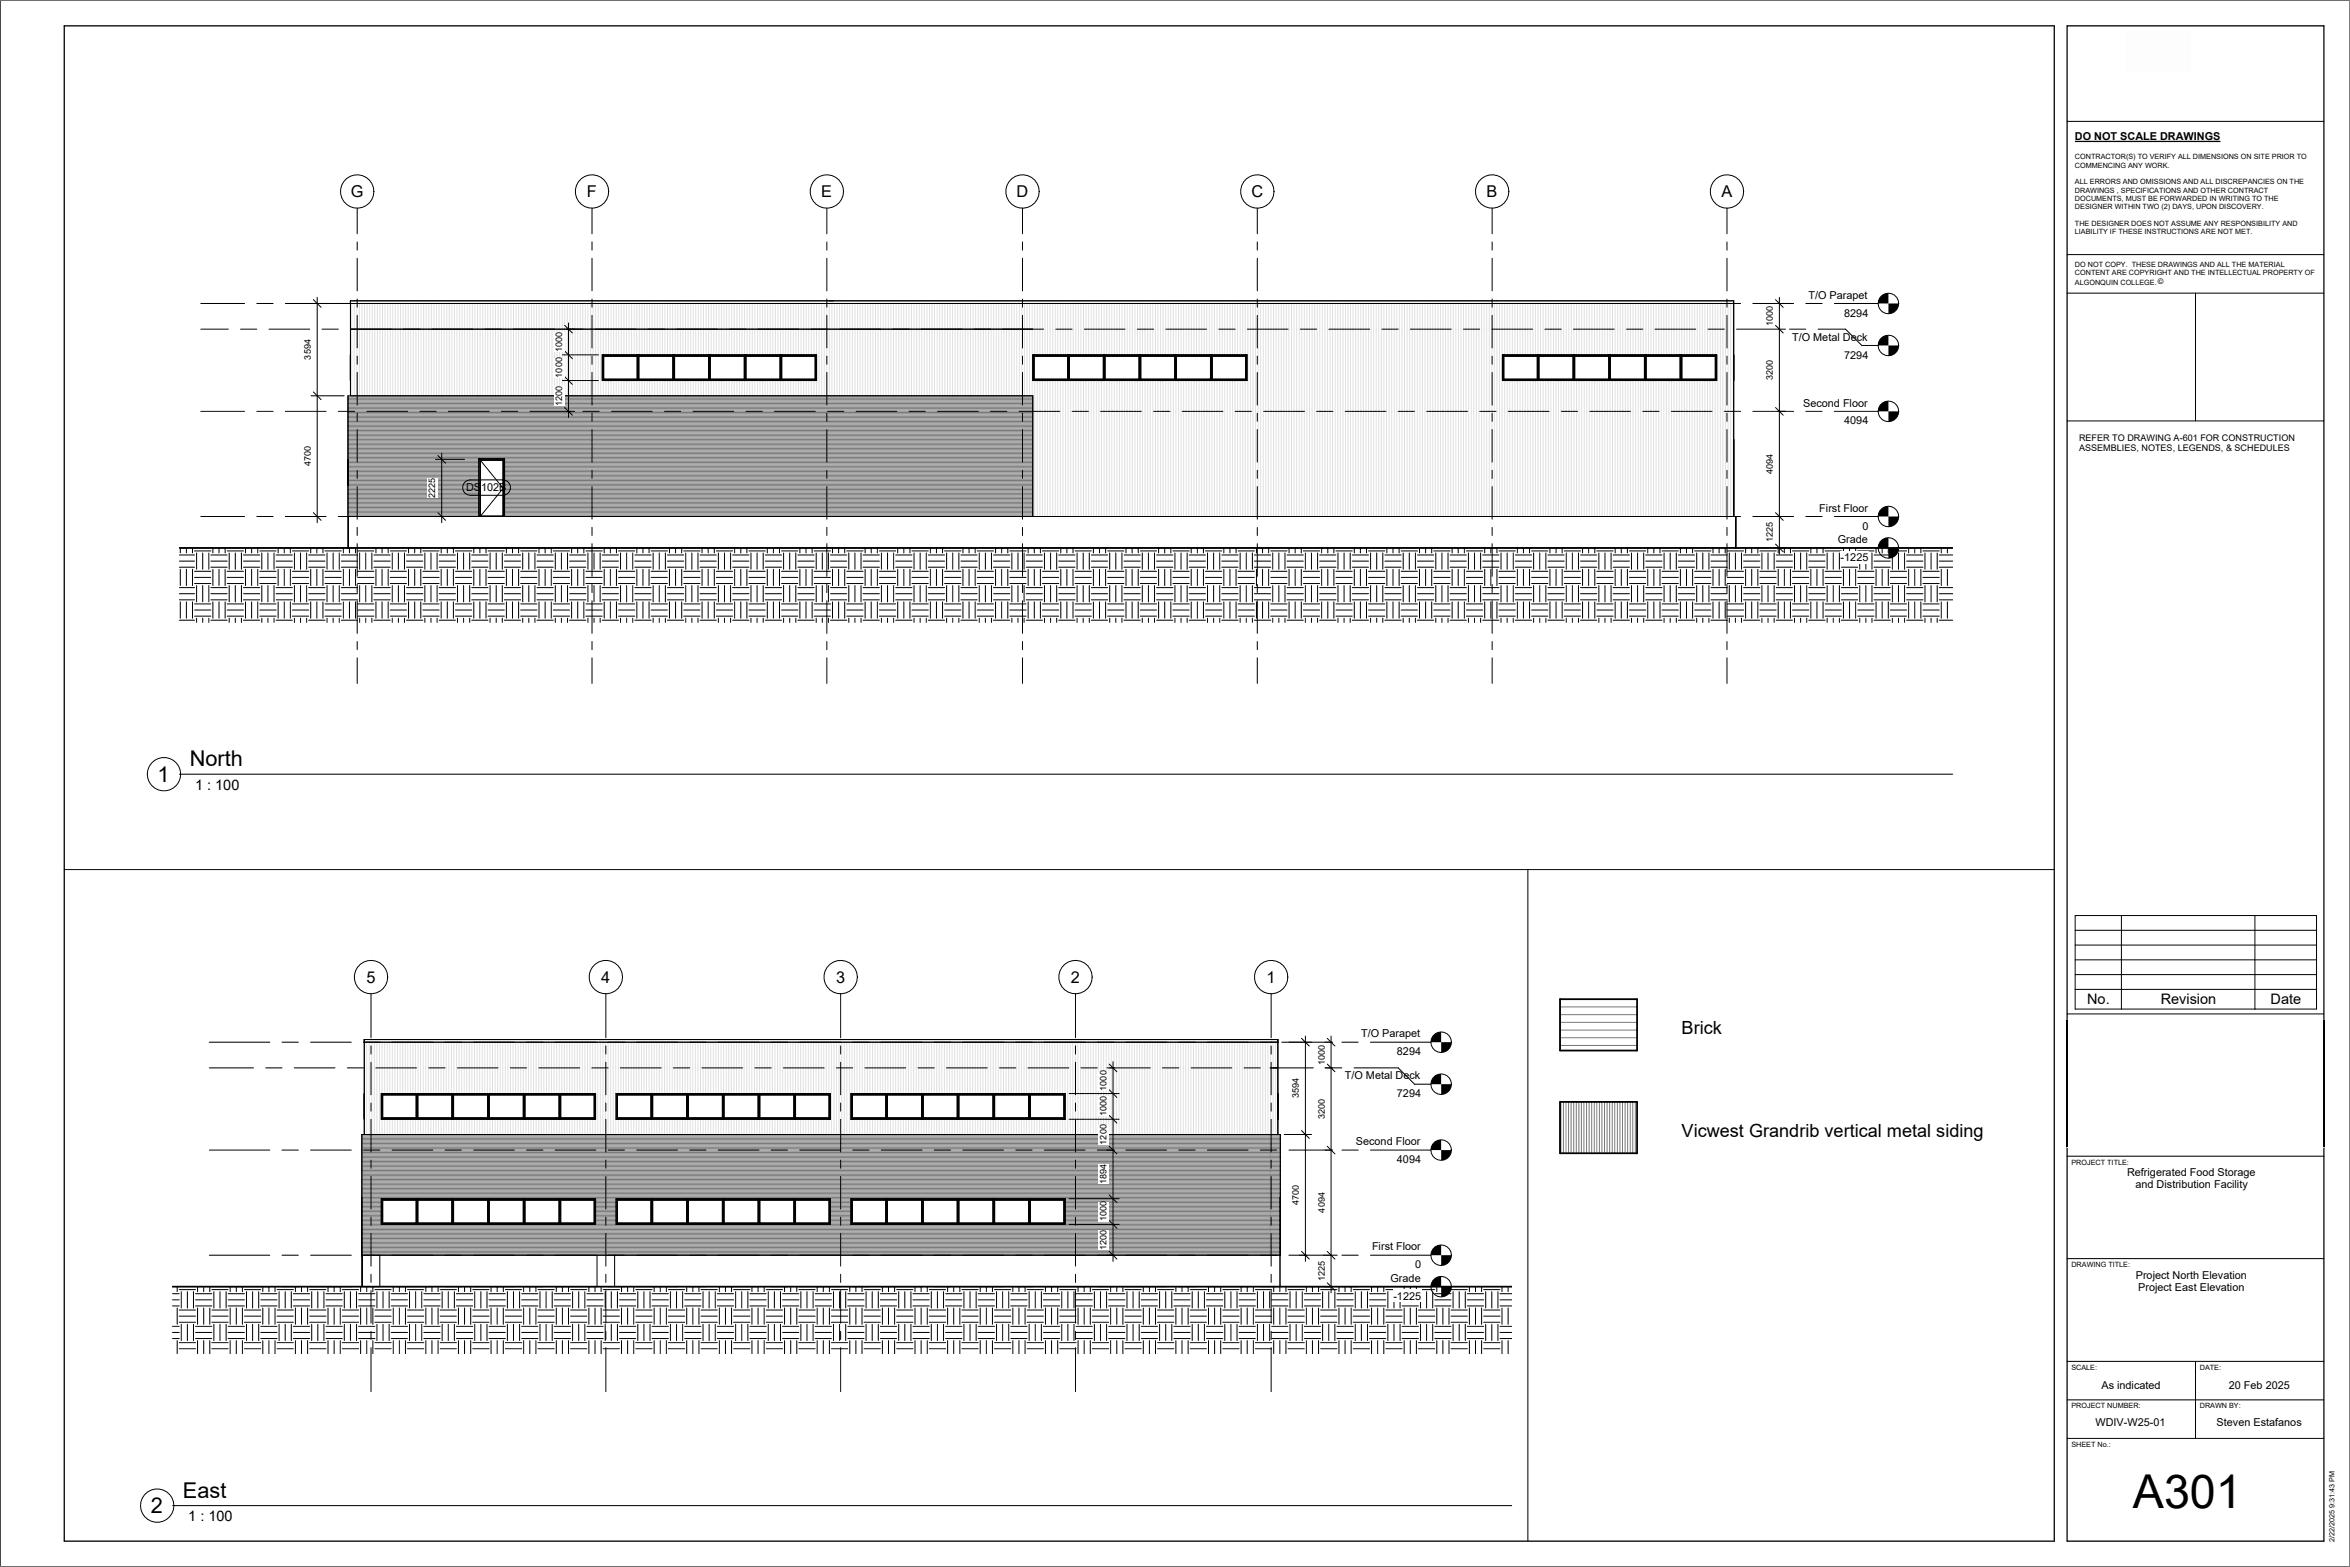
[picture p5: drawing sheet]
<svg xmlns="http://www.w3.org/2000/svg" width="914mm" height="610mm" viewBox="0 0 914 610" stroke-linecap="round" stroke-linejoin="round" font-family="sans-serif">
<defs><g id="words">
<text font-size="18.2" x="829.9" y="586.7">A301</text>
<g font-size="8.5">
<text x="73.8" y="298.1">North</text>
<text x="61.3" y="304.1">1</text>
<text x="71.2" y="582.6">East</text>
<text x="58.6" y="588.6">2</text>
</g>
<g font-size="7">
<text x="654.3" y="402.4">Brick</text>
<text x="654.3" y="442.4">Vicwest Grandrib vertical metal siding</text>
</g>
<g font-size="6.3">
<text x="136.5" y="76.7">G</text>
<text x="228.4" y="76.7">F</text>
<text x="319.6" y="76.7">E</text>
<text x="395.5" y="76.7">D</text>
<text x="486.9" y="76.7">C</text>
<text x="578.5" y="76.7">B</text>
<text x="669.8" y="76.7">A</text>
<text x="142.6" y="382.3">5</text>
<text x="233.9" y="382.3">4</text>
<text x="325.3" y="382.3">3</text>
<text x="416.7" y="382.3">2</text>
<text x="492.8" y="382.3">1</text>
</g>
<g font-size="5.6">
<text x="75.9" y="307.2">1 : 100</text>
<text x="812.1" y="390.6">No.</text>
<text x="840.8" y="390.6">Revision</text>
<text x="883.5" y="390.6">Date</text>
<text x="73.3" y="591.8">1 : 100</text>
</g>
<g font-size="4.2">
<text x="807.4" y="54.6">DO NOT SCALE DRAWINGS</text>
<text x="703.7" y="116.2">T/O Parapet</text>
<text x="717.6" y="123.1">8294</text>
<text x="697.3" y="132.5">T/O Metal Deck</text>
<text x="717.6" y="139.5">7294</text>
<text x="701.6" y="158.2">Second Floor</text>
<text x="717.6" y="165.1">4094</text>
<text x="181.3" y="191.1">DS102B</text>
<text x="707.9" y="199.1">First Floor</text>
<text x="724.7" y="206">0</text>
<text x="715.1" y="211.3">Grade</text>
<text x="716.2" y="218.2">-1225</text>
<text x="529.6" y="403.6">T/O Parapet</text>
<text x="543.6" y="410.5">8294</text>
<text x="523.3" y="419.9">T/O Metal Deck</text>
<text x="543.6" y="426.9">7294</text>
<text x="527.6" y="445.6">Second Floor</text>
<text x="543.6" y="452.5">4094</text>
<text x="827.6" y="457.6">Refrigerated Food Storage</text>
<text x="830.9" y="462.3">and Distribution Facility</text>
<text x="533.9" y="486.5">First Floor</text>
<text x="550.7" y="493.4">0</text>
<text x="831" y="497.4">Project North Elevation</text>
<text x="541.1" y="498.7">Grade</text>
<text x="832" y="502.2">Project East Elevation</text>
<text x="542.2" y="505.6">-1225</text>
<text x="817.7" y="540.5">As indicated</text>
<text x="867.3" y="540.5">20 Feb 2025</text>
<text x="815.4" y="554.9">WDIV-W25-01</text>
<text x="862.5" y="554.9">Steven Estafanos</text>
</g>
<g font-size="3.5">
<text x="689.9" y="126.9" transform="rotate(-90 689.9 126.9)">1000</text>
<text x="218.7" y="136.9" transform="rotate(-90 218.7 136.9)">1000</text>
<text x="120.9" y="139.9" transform="rotate(-90 120.9 139.9)">3594</text>
<text x="218.7" y="146.9" transform="rotate(-90 218.7 146.9)">1000</text>
<text x="689.9" y="147.9" transform="rotate(-90 689.9 147.9)">3200</text>
<text x="218.7" y="157.9" transform="rotate(-90 218.7 157.9)">1200</text>
<text x="809" y="171.5">REFER TO DRAWING A-601 FOR CONSTRUCTION</text>
<text x="809" y="175.4">ASSEMBLIES, NOTES, LEGENDS, &amp; SCHEDULES</text>
<text x="120.9" y="181.3" transform="rotate(-90 120.9 181.3)">4700</text>
<text x="689.9" y="184.3" transform="rotate(-90 689.9 184.3)">4094</text>
<text x="169.4" y="193.7" transform="rotate(-90 169.4 193.7)">2225</text>
<text x="689.9" y="210.9" transform="rotate(-90 689.9 210.9)">1225</text>
<text x="515.4" y="414.3" transform="rotate(-90 515.4 414.3)">1000</text>
<text x="430.6" y="424.3" transform="rotate(-90 430.6 424.3)">1000</text>
<text x="505.4" y="427.2" transform="rotate(-90 505.4 427.2)">3594</text>
<text x="430.6" y="434.3" transform="rotate(-90 430.6 434.3)">1000</text>
<text x="515.4" y="435.3" transform="rotate(-90 515.4 435.3)">3200</text>
<text x="430.6" y="445.3" transform="rotate(-90 430.6 445.3)">1200</text>
<text x="430.6" y="460.7" transform="rotate(-90 430.6 460.7)">1894</text>
<text x="505.4" y="468.7" transform="rotate(-90 505.4 468.7)">4700</text>
<text x="515.4" y="471.7" transform="rotate(-90 515.4 471.7)">4094</text>
<text x="430.6" y="475.2" transform="rotate(-90 430.6 475.2)">1000</text>
<text x="430.6" y="486.2" transform="rotate(-90 430.6 486.2)">1200</text>
<text x="515.4" y="498.3" transform="rotate(-90 515.4 498.3)">1225</text>
</g>
<g font-size="2.8">
<text x="807.4" y="62">CONTRACTOR(S) TO VERIFY ALL DIMENSIONS ON SITE PRIOR TO</text>
<text x="807.4" y="65.3">COMMENCING ANY WORK.</text>
<text x="807.4" y="71.8">ALL ERRORS AND OMISSIONS AND ALL DISCREPANCIES ON THE</text>
<text x="807.4" y="75">DRAWINGS , SPECIFICATIONS AND OTHER CONTRACT</text>
<text x="807.4" y="78.2">DOCUMENTS, MUST BE FORWARDED IN WRITING TO THE</text>
<text x="807.4" y="81.5">DESIGNER WITHIN TWO (2) DAYS, UPON DISCOVERY.</text>
<text x="807.4" y="88">THE DESIGNER DOES NOT ASSUME ANY RESPONSIBILITY AND</text>
<text x="807.4" y="91.2">LIABILITY IF THESE INSTRUCTIONS ARE NOT MET.</text>
<text x="807.4" y="103.8">DO NOT COPY. THESE DRAWINGS AND ALL THE MATERIAL</text>
<text x="807.4" y="107.2">CONTENT ARE COPYRIGHT AND THE INTELLECTUAL PROPERTY OF</text>
<text x="807.4" y="110.7">ALGONQUIN COLLEGE.©</text>
<text x="806" y="453.1">PROJECT TITLE:</text>
<text x="806" y="492.9">DRAWING TITLE:</text>
<text x="806" y="532.9">SCALE:</text>
<text x="855.9" y="532.9">DATE:</text>
<text x="806" y="547.9">PROJECT NUMBER:</text>
<text x="855.9" y="547.9">DRAWN BY:</text>
<text x="806" y="562.9">SHEET No.:</text>
<text x="908.4" y="599.9" transform="rotate(-90 908.4 599.9)">2/22/2025 9:31:43 PM</text>
</g>
</g></defs>
<g fill="none" stroke="#e0e0e0" stroke-width=".39">
<path d="M136.8 118.1v35.9M137.8 118.1v35.9M138.8 118.1v35.9M139.8 118.1v35.9M140.8 118.1v35.9M141.8 118.1v35.9M142.8 118.1v35.9M143.8 118.1v35.9M144.8 118.1v35.9M145.8 118.1v35.9M146.8 118.1v35.9M147.8 118.1v35.9"/>
<path d="M148.8 118.1v35.9M149.8 118.1v35.9M150.8 118.1v35.9M151.8 118.1v35.9M152.8 118.1v35.9M153.8 118.1v35.9M154.8 118.1v35.9M155.8 118.1v35.9M156.8 118.1v35.9M157.8 118.1v35.9M158.8 118.1v35.9M159.8 118.1v35.9"/>
<path d="M160.8 118.1v35.9M161.8 118.1v35.9M162.8 118.1v35.9M163.8 118.1v35.9M164.8 118.1v35.9M165.8 118.1v35.9M166.8 118.1v35.9M167.8 118.1v35.9M168.8 118.1v35.9M169.8 118.1v35.9M170.8 118.1v35.9M171.8 118.1v35.9"/>
<path d="M172.8 118.1v35.9M173.8 118.1v35.9M174.8 118.1v35.9M175.8 118.1v35.9M176.8 118.1v35.9M177.8 118.1v35.9M178.8 118.1v35.9M179.8 118.1v35.9M180.8 118.1v35.9M181.8 118.1v35.9M182.8 118.1v35.9M183.8 118.1v35.9"/>
<path d="M184.8 118.1v35.9M185.8 118.1v35.9M186.8 118.1v35.9M187.8 118.1v35.9M188.8 118.1v35.9M189.8 118.1v35.9M190.8 118.1v35.9M191.8 118.1v35.9M192.8 118.1v35.9M193.8 118.1v35.9M194.8 118.1v35.9M195.8 118.1v35.9"/>
<path d="M196.8 118.1v35.9M197.8 118.1v35.9M198.8 118.1v35.9M199.8 118.1v35.9M200.8 118.1v35.9M201.8 118.1v35.9M202.8 118.1v35.9M203.8 118.1v35.9M204.8 118.1v35.9M205.8 118.1v35.9M206.8 118.1v35.9M207.8 118.1v35.9"/>
<path d="M208.8 118.1v35.9M209.8 118.1v35.9M210.8 118.1v35.9M211.8 118.1v35.9M212.8 118.1v35.9M213.8 118.1v35.9M214.8 118.1v35.9M215.8 118.1v35.9M216.8 118.1v35.9M217.8 118.1v35.9M218.8 118.1v35.9M219.8 118.1v35.9"/>
<path d="M220.8 118.1v35.9M221.8 118.1v35.9M222.8 118.1v35.9M223.8 118.1v35.9M224.8 118.1v35.9M225.8 118.1v35.9M226.8 118.1v35.9M227.8 118.1v35.9M228.8 118.1v35.9M229.8 118.1v35.9M230.8 118.1v35.9M231.8 118.1v35.9"/>
<path d="M232.8 118.1v35.9M233.8 118.1v35.9M234.8 118.1v19.9M235.8 118.1v19.9M236.8 118.1v19.9M237.8 118.1v19.9M238.8 118.1v19.9M239.8 118.1v19.9M240.8 118.1v19.9M241.8 118.1v19.9M242.8 118.1v19.9M243.8 118.1v19.9"/>
<path d="M244.8 118.1v19.9M245.8 118.1v19.9M246.8 118.1v19.9M247.8 118.1v19.9M248.8 118.1v19.9M249.8 118.1v19.9M250.8 118.1v19.9M251.8 118.1v19.9M252.7 118.1v19.9M253.7 118.1v19.9M254.7 118.1v19.9M255.7 118.1v19.9"/>
<path d="M256.7 118.1v19.9M257.7 118.1v19.9M258.7 118.1v19.9M259.7 118.1v19.9M260.7 118.1v19.9M261.7 118.1v19.9M262.7 118.1v19.9M263.7 118.1v19.9M264.7 118.1v19.9M265.7 118.1v19.9M266.7 118.1v19.9M267.7 118.1v19.9"/>
<path d="M268.7 118.1v19.9M269.7 118.1v19.9M270.7 118.1v19.9M271.7 118.1v19.9M272.7 118.1v19.9M273.7 118.1v19.9M274.7 118.1v19.9M275.7 118.1v19.9M276.7 118.1v19.9M277.7 118.1v19.9M278.7 118.1v19.9M279.7 118.1v19.9"/>
<path d="M280.7 118.1v19.9M281.7 118.1v19.9M282.7 118.1v19.9M283.7 118.1v19.9M284.7 118.1v19.9M285.7 118.1v19.9M286.7 118.1v19.9M287.7 118.1v19.9M288.7 118.1v19.9M289.7 118.1v19.9M290.7 118.1v19.9M291.7 118.1v19.9"/>
<path d="M292.7 118.1v19.9M293.7 118.1v19.9M294.7 118.1v19.9M295.7 118.1v19.9M296.7 118.1v19.9M297.7 118.1v19.9M298.7 118.1v19.9M299.7 118.1v19.9M300.7 118.1v19.9M301.7 118.1v19.9M302.7 118.1v19.9M303.7 118.1v19.9"/>
<path d="M304.7 118.1v19.9M305.7 118.1v19.9M306.7 118.1v19.9M307.7 118.1v19.9M308.7 118.1v19.9M309.7 118.1v19.9M310.7 118.1v19.9M311.7 118.1v19.9M312.7 118.1v19.9M313.7 118.1v19.9M314.7 118.1v19.9M315.7 118.1v19.9"/>
<path d="M316.7 118.1v19.9M317.7 118.1v19.9M318.7 118.1v35.9M319.7 118.1v35.9M320.7 118.1v35.9M321.7 118.1v35.9M322.7 118.1v35.9M323.7 118.1v35.9M324.7 118.1v35.9M325.7 118.1v35.9M326.7 118.1v35.9M327.7 118.1v35.9"/>
<path d="M328.7 118.1v35.9M329.7 118.1v35.9M330.7 118.1v35.9M331.7 118.1v35.9M332.7 118.1v35.9M333.7 118.1v35.9M334.7 118.1v35.9M335.7 118.1v35.9M336.7 118.1v35.9M337.7 118.1v35.9M338.7 118.1v35.9M339.7 118.1v35.9"/>
<path d="M340.7 118.1v35.9M341.7 118.1v35.9M342.7 118.1v35.9M343.7 118.1v35.9M344.7 118.1v35.9M345.7 118.1v35.9M346.7 118.1v35.9M347.7 118.1v35.9M348.7 118.1v35.9M349.7 118.1v35.9M350.7 118.1v35.9M351.7 118.1v35.9"/>
<path d="M352.7 118.1v35.9M353.7 118.1v35.9M354.7 118.1v35.9M355.7 118.1v35.9M356.7 118.1v35.9M357.7 118.1v35.9M358.7 118.1v35.9M359.7 118.1v35.9M360.7 118.1v35.9M361.7 118.1v35.9M362.7 118.1v35.9M363.7 118.1v35.9"/>
<path d="M364.7 118.1v35.9M365.7 118.1v35.9M366.7 118.1v35.9M367.7 118.1v35.9M368.6 118.1v35.9M369.6 118.1v35.9M370.6 118.1v35.9M371.6 118.1v35.9M372.6 118.1v35.9M373.6 118.1v35.9M374.6 118.1v35.9M375.6 118.1v35.9"/>
<path d="M376.6 118.1v35.9M377.6 118.1v35.9M378.6 118.1v35.9M379.6 118.1v35.9M380.6 118.1v35.9M381.6 118.1v35.9M382.6 118.1v35.9M383.6 118.1v35.9M384.6 118.1v35.9M385.6 118.1v35.9M386.6 118.1v35.9M387.6 118.1v35.9"/>
<path d="M388.6 118.1v35.9M389.6 118.1v35.9M390.6 118.1v35.9M391.6 118.1v35.9M392.6 118.1v35.9M393.6 118.1v35.9M394.6 118.1v35.9M395.6 118.1v35.9M396.6 118.1v35.9M397.6 118.1v35.9M398.6 118.1v35.9M399.6 118.1v35.9"/>
<path d="M400.6 118.1v35.9M401.6 118.1v35.9M402.6 118.1v19.9M403.6 118.1v19.9M404.6 118.1v19.9M405.6 118.1v19.9M406.6 118.1v19.9M407.6 118.1v19.9M408.6 118.1v19.9M409.6 118.1v19.9M410.6 118.1v19.9M411.6 118.1v19.9"/>
<path d="M412.6 118.1v19.9M413.6 118.1v19.9M414.6 118.1v19.9M415.6 118.1v19.9M416.6 118.1v19.9M417.6 118.1v19.9M418.6 118.1v19.9M419.6 118.1v19.9M420.6 118.1v19.9M421.6 118.1v19.9M422.6 118.1v19.9M423.6 118.1v19.9"/>
<path d="M424.6 118.1v19.9M425.6 118.1v19.9M426.6 118.1v19.9M427.6 118.1v19.9M428.6 118.1v19.9M429.6 118.1v19.9M430.6 118.1v19.9M431.6 118.1v19.9M432.6 118.1v19.9M433.6 118.1v19.9M434.6 118.1v19.9M435.6 118.1v19.9"/>
<path d="M436.6 118.1v19.9M437.6 118.1v19.9M438.6 118.1v19.9M439.6 118.1v19.9M440.6 118.1v19.9M441.6 118.1v19.9M442.6 118.1v19.9M443.6 118.1v19.9M444.6 118.1v19.9M445.6 118.1v19.9M446.6 118.1v19.9M447.6 118.1v19.9"/>
<path d="M448.6 118.1v19.9M449.6 118.1v19.9M450.6 118.1v19.9M451.6 118.1v19.9M452.6 118.1v19.9M453.6 118.1v19.9M454.6 118.1v19.9M455.6 118.1v19.9M456.6 118.1v19.9M457.6 118.1v19.9M458.6 118.1v19.9M459.6 118.1v19.9"/>
<path d="M460.6 118.1v19.9M461.6 118.1v19.9M462.6 118.1v19.9M463.6 118.1v19.9M464.6 118.1v19.9M465.6 118.1v19.9M466.6 118.1v19.9M467.6 118.1v19.9M468.6 118.1v19.9M469.6 118.1v19.9M470.6 118.1v19.9M471.6 118.1v19.9"/>
<path d="M472.6 118.1v19.9M473.6 118.1v19.9M474.6 118.1v19.9M475.6 118.1v19.9M476.6 118.1v19.9M477.6 118.1v19.9M478.6 118.1v19.9M479.6 118.1v19.9M480.6 118.1v19.9M481.6 118.1v19.9M482.6 118.1v19.9M483.6 118.1v19.9"/>
<path d="M484.5 118.1v19.9M485.5 118.1v82.8M486.5 118.1v82.8M487.5 118.1v82.8M488.5 118.1v82.8M489.5 118.1v82.8M490.5 118.1v82.8M491.5 118.1v82.8M492.5 118.1v82.8M493.5 118.1v82.8M494.5 118.1v82.8M495.5 118.1v82.8"/>
<path d="M496.5 118.1v82.8M497.5 118.1v82.8M498.5 118.1v82.8M499.5 118.1v82.8M500.5 118.1v82.8M501.5 118.1v82.8M502.5 118.1v82.8M503.5 118.1v82.8M504.5 118.1v82.8M505.5 118.1v82.8M506.5 118.1v82.8M507.5 118.1v82.8"/>
<path d="M508.5 118.1v82.8M509.5 118.1v82.8M510.5 118.1v82.8M511.5 118.1v82.8M512.5 118.1v82.8M513.5 118.1v82.8M514.5 118.1v82.8M515.5 118.1v82.8M516.5 118.1v82.8M517.5 118.1v82.8M518.5 118.1v82.8M519.5 118.1v82.8"/>
<path d="M520.5 118.1v82.8M521.5 118.1v82.8M522.5 118.1v82.8M523.5 118.1v82.8M524.5 118.1v82.8M525.5 118.1v82.8M526.5 118.1v82.8M527.5 118.1v82.8M528.5 118.1v82.8M529.5 118.1v82.8M530.5 118.1v82.8M531.5 118.1v82.8"/>
<path d="M532.5 118.1v82.8M533.5 118.1v82.8M534.5 118.1v82.8M535.5 118.1v82.8M536.5 118.1v82.8M537.5 118.1v82.8M538.5 118.1v82.8M539.5 118.1v82.8M540.5 118.1v82.8M541.5 118.1v82.8M542.5 118.1v82.8M543.5 118.1v82.8"/>
<path d="M544.5 118.1v82.8M545.5 118.1v82.8M546.5 118.1v82.8M547.5 118.1v82.8M548.5 118.1v82.8M549.5 118.1v82.8M550.5 118.1v82.8M551.5 118.1v82.8M552.5 118.1v82.8M553.5 118.1v82.8M554.5 118.1v82.8M555.5 118.1v82.8"/>
<path d="M556.5 118.1v82.8M557.5 118.1v82.8M558.5 118.1v82.8M559.5 118.1v82.8M560.5 118.1v82.8M561.5 118.1v82.8M562.5 118.1v82.8M563.5 118.1v82.8M564.5 118.1v82.8M565.5 118.1v82.8M566.5 118.1v82.8M567.5 118.1v82.8"/>
<path d="M568.5 118.1v82.8M569.5 118.1v82.8M570.5 118.1v82.8M571.5 118.1v82.8M572.5 118.1v82.8M573.5 118.1v82.8M574.5 118.1v82.8M575.5 118.1v82.8M576.5 118.1v82.8M577.5 118.1v82.8M578.5 118.1v82.8M579.5 118.1v82.8"/>
<path d="M580.5 118.1v82.8M581.5 118.1v82.8M582.5 118.1v82.8M583.5 118.1v82.8M584.5 118.1v82.8M585.5 118.1v19.9M586.5 118.1v19.9M587.5 118.1v19.9M588.5 118.1v19.9M589.5 118.1v19.9M590.5 118.1v19.9M591.5 118.1v19.9"/>
<path d="M592.5 118.1v19.9M593.5 118.1v19.9M594.5 118.1v19.9M595.5 118.1v19.9M596.5 118.1v19.9M597.5 118.1v19.9M598.5 118.1v19.9M599.5 118.1v19.9M600.4 118.1v19.9M601.4 118.1v19.9M602.4 118.1v19.9M603.4 118.1v19.9"/>
<path d="M604.4 118.1v19.9M605.4 118.1v19.9M606.4 118.1v19.9M607.4 118.1v19.9M608.4 118.1v19.9M609.4 118.1v19.9M610.4 118.1v19.9M611.4 118.1v19.9M612.4 118.1v19.9M613.4 118.1v19.9M614.4 118.1v19.9M615.4 118.1v19.9"/>
<path d="M616.4 118.1v19.9M617.4 118.1v19.9M618.4 118.1v19.9M619.4 118.1v19.9M620.4 118.1v19.9M621.4 118.1v19.9M622.4 118.1v19.9M623.4 118.1v19.9M624.4 118.1v19.9M625.4 118.1v19.9M626.4 118.1v19.9M627.4 118.1v19.9"/>
<path d="M628.4 118.1v19.9M629.4 118.1v19.9M630.4 118.1v19.9M631.4 118.1v19.9M632.4 118.1v19.9M633.4 118.1v19.9M634.4 118.1v19.9M635.4 118.1v19.9M636.4 118.1v19.9M637.4 118.1v19.9M638.4 118.1v19.9M639.4 118.1v19.9"/>
<path d="M640.4 118.1v19.9M641.4 118.1v19.9M642.4 118.1v19.9M643.4 118.1v19.9M644.4 118.1v19.9M645.4 118.1v19.9M646.4 118.1v19.9M647.4 118.1v19.9M648.4 118.1v19.9M649.4 118.1v19.9M650.4 118.1v19.9M651.4 118.1v19.9"/>
<path d="M652.4 118.1v19.9M653.4 118.1v19.9M654.4 118.1v19.9M655.4 118.1v19.9M656.4 118.1v19.9M657.4 118.1v19.9M658.4 118.1v19.9M659.4 118.1v19.9M660.4 118.1v19.9M661.4 118.1v19.9M662.4 118.1v19.9M663.4 118.1v19.9"/>
<path d="M664.4 118.1v19.9M665.4 118.1v19.9M666.4 118.1v19.9M667.4 118.1v19.9M668.4 118.1v82.8M669.4 118.1v82.8M670.4 118.1v82.8M671.4 118.1v82.8M672.4 118.1v82.8M673.4 118.1v82.8M674.4 118.1v82.8M234.8 148v6"/>
<path d="M235.8 148v6M236.8 148v6M237.8 148v6M238.8 148v6M239.8 148v6M240.8 148v6M241.8 148v6M242.8 148v6M243.8 148v6M244.8 148v6M245.8 148v6M246.8 148v6"/>
<path d="M247.8 148v6M248.8 148v6M249.8 148v6M250.8 148v6M251.8 148v6M252.7 148v6M253.7 148v6M254.7 148v6M255.7 148v6M256.7 148v6M257.7 148v6M258.7 148v6"/>
<path d="M259.7 148v6M260.7 148v6M261.7 148v6M262.7 148v6M263.7 148v6M264.7 148v6M265.7 148v6M266.7 148v6M267.7 148v6M268.7 148v6M269.7 148v6M270.7 148v6"/>
<path d="M271.7 148v6M272.7 148v6M273.7 148v6M274.7 148v6M275.7 148v6M276.7 148v6M277.7 148v6M278.7 148v6M279.7 148v6M280.7 148v6M281.7 148v6M282.7 148v6"/>
<path d="M283.7 148v6M284.7 148v6M285.7 148v6M286.7 148v6M287.7 148v6M288.7 148v6M289.7 148v6M290.7 148v6M291.7 148v6M292.7 148v6M293.7 148v6M294.7 148v6"/>
<path d="M295.7 148v6M296.7 148v6M297.7 148v6M298.7 148v6M299.7 148v6M300.7 148v6M301.7 148v6M302.7 148v6M303.7 148v6M304.7 148v6M305.7 148v6M306.7 148v6"/>
<path d="M307.7 148v6M308.7 148v6M309.7 148v6M310.7 148v6M311.7 148v6M312.7 148v6M313.7 148v6M314.7 148v6M315.7 148v6M316.7 148v6M317.7 148v6M402.6 148v52.9"/>
<path d="M403.6 148v52.9M404.6 148v52.9M405.6 148v52.9M406.6 148v52.9M407.6 148v52.9M408.6 148v52.9M409.6 148v52.9M410.6 148v52.9M411.6 148v52.9M412.6 148v52.9M413.6 148v52.9M414.6 148v52.9"/>
<path d="M415.6 148v52.9M416.6 148v52.9M417.6 148v52.9M418.6 148v52.9M419.6 148v52.9M420.6 148v52.9M421.6 148v52.9M422.6 148v52.9M423.6 148v52.9M424.6 148v52.9M425.6 148v52.9M426.6 148v52.9"/>
<path d="M427.6 148v52.9M428.6 148v52.9M429.6 148v52.9M430.6 148v52.9M431.6 148v52.9M432.6 148v52.9M433.6 148v52.9M434.6 148v52.9M435.6 148v52.9M436.6 148v52.9M437.6 148v52.9M438.6 148v52.9"/>
<path d="M439.6 148v52.9M440.6 148v52.9M441.6 148v52.9M442.6 148v52.9M443.6 148v52.9M444.6 148v52.9M445.6 148v52.9M446.6 148v52.9M447.6 148v52.9M448.6 148v52.9M449.6 148v52.9M450.6 148v52.9"/>
<path d="M451.6 148v52.9M452.6 148v52.9M453.6 148v52.9M454.6 148v52.9M455.6 148v52.9M456.6 148v52.9M457.6 148v52.9M458.6 148v52.9M459.6 148v52.9M460.6 148v52.9M461.6 148v52.9M462.6 148v52.9"/>
<path d="M463.6 148v52.9M464.6 148v52.9M465.6 148v52.9M466.6 148v52.9M467.6 148v52.9M468.6 148v52.9M469.6 148v52.9M470.6 148v52.9M471.6 148v52.9M472.6 148v52.9M473.6 148v52.9M474.6 148v52.9"/>
<path d="M475.6 148v52.9M476.6 148v52.9M477.6 148v52.9M478.6 148v52.9M479.6 148v52.9M480.6 148v52.9M481.6 148v52.9M482.6 148v52.9M483.6 148v52.9M484.5 148v52.9M585.5 148v52.9M586.5 148v52.9"/>
<path d="M587.5 148v52.9M588.5 148v52.9M589.5 148v52.9M590.5 148v52.9M591.5 148v52.9M592.5 148v52.9M593.5 148v52.9M594.5 148v52.9M595.5 148v52.9M596.5 148v52.9M597.5 148v52.9M598.5 148v52.9"/>
<path d="M599.5 148v52.9M600.4 148v52.9M601.4 148v52.9M602.4 148v52.9M603.4 148v52.9M604.4 148v52.9M605.4 148v52.9M606.4 148v52.9M607.4 148v52.9M608.4 148v52.9M609.4 148v52.9M610.4 148v52.9"/>
<path d="M611.4 148v52.9M612.4 148v52.9M613.4 148v52.9M614.4 148v52.9M615.4 148v52.9M616.4 148v52.9M617.4 148v52.9M618.4 148v52.9M619.4 148v52.9M620.4 148v52.9M621.4 148v52.9M622.4 148v52.9"/>
<path d="M623.4 148v52.9M624.4 148v52.9M625.4 148v52.9M626.4 148v52.9M627.4 148v52.9M628.4 148v52.9M629.4 148v52.9M630.4 148v52.9M631.4 148v52.9M632.4 148v52.9M633.4 148v52.9M634.4 148v52.9"/>
<path d="M635.4 148v52.9M636.4 148v52.9M637.4 148v52.9M638.4 148v52.9M639.4 148v52.9M640.4 148v52.9M641.4 148v52.9M642.4 148v52.9M643.4 148v52.9M644.4 148v52.9M645.4 148v52.9M646.4 148v52.9"/>
<path d="M647.4 148v52.9M648.4 148v52.9M649.4 148v52.9M650.4 148v52.9M651.4 148v52.9M652.4 148v52.9M653.4 148v52.9M654.4 148v52.9M655.4 148v52.9M656.4 148v52.9M657.4 148v52.9M658.4 148v52.9"/>
<path d="M659.4 148v52.9M660.4 148v52.9M661.4 148v52.9M662.4 148v52.9M663.4 148v52.9M664.4 148v52.9M665.4 148v52.9M666.4 148v52.9M667.4 148v52.9"/>
</g>
<g fill="none" stroke="#787878" stroke-width=".39">
<path d="M135.4 154.5h266.5M135.4 155h266.5M135.4 155.5h266.5M135.4 156h266.5M135.4 156.5h266.5M135.4 157h266.5M135.4 157.5h266.5M135.4 158h266.5M135.4 158.5h266.5M135.4 159h266.5M135.4 159.5h266.5M135.4 160h266.5"/>
<path d="M135.4 160.5h266.5M135.4 161h266.5M135.4 161.5h266.5M135.4 162h266.5M135.4 162.5h266.5M135.4 163h266.5M135.4 163.5h266.5M135.4 164h266.5M135.4 164.5h266.5M135.4 165h266.5M135.4 165.5h266.5M135.4 166h266.5"/>
<path d="M135.4 166.5h266.5M135.4 167h266.5M135.4 167.5h266.5M135.4 168h266.5M135.4 168.5h266.5M135.4 169h266.5M135.4 169.5h266.5M135.4 170h266.5M135.4 170.5h266.5M135.4 171h266.5M135.4 171.5h266.5M135.4 172h266.5"/>
<path d="M135.4 172.5h266.5M135.4 173h266.5M135.4 173.5h266.5M135.4 174h266.5M135.4 174.5h266.5M135.4 175h266.5M135.4 175.5h266.5M135.4 176h266.5M135.4 176.5h266.5M135.4 177h266.5M135.4 177.5h266.5M135.4 178h266.5"/>
<path d="M135.4 178.5h50.9M135.4 178.9h50.9M135.4 179.4h50.9M135.4 179.9h50.9M196.3 178.5h205.6M196.3 178.9h205.6M196.3 179.4h205.6M196.3 179.9h205.6M135.4 180.4h50.9M135.4 180.9h50.9M135.4 181.4h50.9M135.4 181.9h50.9"/>
<path d="M135.4 182.4h50.9M135.4 182.9h50.9M135.4 183.4h50.9M135.4 183.9h50.9M135.4 184.4h50.9M135.4 184.9h50.9M135.4 185.4h50.9M135.4 185.9h50.9M135.4 186.4h50.9M135.4 186.9h50.9M135.4 187.4h50.9M135.4 187.9h50.9"/>
<path d="M135.4 188.4h50.9M135.4 188.9h50.9M135.4 189.4h50.9M135.4 189.9h50.9M135.4 190.4h50.9M135.4 190.9h50.9M135.4 191.4h50.9M135.4 191.9h50.9M135.4 192.4h50.9M135.4 192.9h50.9M135.4 193.4h50.9M135.4 193.9h50.9"/>
<path d="M135.4 194.4h50.9M135.4 194.9h50.9M135.4 195.4h50.9M135.4 195.9h50.9M135.4 196.4h50.9M135.4 196.9h50.9M135.4 197.4h50.9M135.4 197.9h50.9M135.4 198.4h50.9M135.4 198.9h50.9M135.4 199.4h50.9M135.4 199.9h50.9"/>
<path d="M196.3 180.4h205.6M196.3 180.9h205.6M196.3 181.4h205.6M196.3 181.9h205.6M196.3 182.4h205.6M196.3 182.9h205.6M196.3 183.4h205.6M196.3 183.9h205.6M196.3 184.4h205.6M196.3 184.9h205.6M196.3 185.4h205.6M196.3 185.9h205.6"/>
<path d="M196.3 186.4h205.6M196.3 186.9h205.6M196.3 187.4h205.6M196.3 187.9h205.6M196.3 188.4h205.6M196.3 188.9h205.6M196.3 189.4h205.6M196.3 189.9h205.6M196.3 190.4h205.6M196.3 190.9h205.6M196.3 191.4h205.6M196.3 191.9h205.6"/>
<path d="M196.3 192.4h205.6M196.3 192.9h205.6M196.3 193.4h205.6M196.3 193.9h205.6M196.3 194.4h205.6M196.3 194.9h205.6M196.3 195.4h205.6M196.3 195.9h205.6M196.3 196.4h205.6M196.3 196.9h205.6M196.3 197.4h205.6M196.3 197.9h205.6"/>
<path d="M196.3 198.4h205.6M196.3 198.9h205.6M196.3 199.4h205.6M196.3 199.9h205.6M135.4 200.4h50.9M196.3 200.4h205.6"/>
</g>
<g fill="none" stroke="#000" stroke-width=".39">
<path d="M136.4 117v37M674.6 118.1h-538.3v-1.1h538.3v83.9M136.4 128.1h265.5M234.4 138h83.3v10h-83.3zM234.7 138v10M234.9 138.6h13M234.9 138v10M234.9 138.4h13M247.9 138v10M248.1 138v10M248.4 138v10M248.6 138.6h13.2"/>
<path d="M248.6 138v10M248.6 138.4h13.2M261.8 138v10M262 138v10M262.3 138v10M262.5 138.6h13.2M262.5 138v10M262.5 138.4h13.2M275.7 138v10M275.9 138v10M276.2 138v10M276.4 138.6h13.2"/>
<path d="M276.4 138v10M276.4 138.4h13.2M289.6 138v10M289.8 138v10M290 138v10M290.3 138.6h13.2M290.3 138v10M290.3 138.4h13.2M303.5 138v10M303.7 138v10M303.9 138v10M304.2 138.6h13"/>
<path d="M304.2 138v10M304.2 138.4h13M317.2 138v10M317.4 138v10M401.9 138h83.3v10h-83.3zM402.2 138v10M402.4 138v10M402.4 138.6h13M402.4 138.4h13M415.4 138v10M415.6 138v10M415.9 138v10"/>
<path d="M416.1 138.6h13.2M416.1 138.4h13.2M416.1 138v10M429.3 138v10M429.5 138v10M429.8 138v10M430 138.6h13.2M430 138.4h13.2M430 138v10M443.2 138v10M443.4 138v10M443.7 138v10"/>
<path d="M443.9 138.6h13.2M443.9 138.4h13.2M443.9 138v10M457.1 138v10M457.3 138v10M457.6 138v10M457.8 138.6h13.2M457.8 138.4h13.2M457.8 138v10M471 138v10M471.2 138v10M471.5 138v10"/>
<path d="M471.7 138.6h13M471.7 138.4h13M471.7 138v10M484.7 138v10M484.9 138v10M584.6 138h83.4v10h-83.4zM584.9 138v10M585.1 138.6h13.1M585.1 138.4h13.1M585.1 138v10M598.2 138v10M598.4 138v10"/>
<path d="M598.6 138v10M598.8 138.6h13.3M598.8 138.4h13.3M598.8 138v10M612.1 138v10M612.3 138v10M612.5 138v10M612.7 138.6h13.3M612.7 138.4h13.3M612.7 138v10M626 138v10M626.2 138v10"/>
<path d="M626.4 138v10M626.6 138.6h13.3M626.6 138.4h13.3M626.6 138v10M639.9 138v10M640.1 138v10M640.3 138v10M640.5 138.6h13.2M640.5 138.4h13.2M640.5 138v10M653.7 138v10M654 138v10"/>
<path d="M654.2 138v10M654.4 138.6h13M654.4 138.4h13M654.4 138v10M667.4 138v10M667.7 138v10M234.9 147.5h13M234.9 147.7h13M248.6 147.5h13.2M248.6 147.7h13.2M262.5 147.5h13.2M262.5 147.7h13.2"/>
<path d="M276.4 147.5h13.2M276.4 147.7h13.2M290.3 147.5h13.2M290.3 147.7h13.2M304.2 147.5h13M304.2 147.7h13M402.4 147.5h13M402.4 147.7h13M416.1 147.5h13.2M416.1 147.7h13.2M430 147.5h13.2M430 147.7h13.2"/>
<path d="M443.9 147.5h13.2M443.9 147.7h13.2M457.8 147.5h13.2M457.8 147.7h13.2M471.7 147.5h13M471.7 147.7h13M585.1 147.5h13.1M585.1 147.7h13.1M598.8 147.5h13.3M598.8 147.7h13.3M612.7 147.5h13.3M612.7 147.7h13.3"/>
<path d="M626.6 147.5h13.3M626.6 147.7h13.3M640.5 147.5h13.2M640.5 147.7h13.2M654.4 147.5h13M654.4 147.7h13M186.3 178.4v22.5M186.3 178.4h10M186.3 178.4l.6 .6M186.8 178.9l9 11.1-9 10.9zM186.8 178.9h9M195.8 178.9v22"/>
<path d="M196.3 178.4v22.5M196.3 178.4l-.5 .6M69.8 218.3h5.9M69.8 215.9h5.9M70.2 213.2v1.9M72.5 213.2v1.9M74.9 213.2v1.9M75.7 214.3h6.3M76.5 215.1v6.4M78.9 215.1v6.4M81.3 215.1v6.4M82 218.3h6.4"/>
<path d="M82 215.9h6.4M82.8 213.2v1.9M85.2 213.2v1.9M87.6 213.2v1.9M88.4 214.3h6.3M89.2 215.1v6.4M91.6 215.1v6.4M93.9 215.1v6.4M94.7 218.3h6.4M94.7 215.9h6.4M95.5 213.2v1.9M97.9 213.2v1.9"/>
<path d="M100.3 213.2v1.9M101.1 214.3h6.3M101.9 215.1v6.4M104.3 215.1v6.4M106.6 215.1v6.4M107.4 218.3h6.4M107.4 215.9h6.4M108.2 213.2v1.9M110.6 213.2v1.9M113 213.2v1.9M113.8 214.3h6.3M114.6 215.1v6.4"/>
<path d="M116.9 215.1v6.4M119.3 215.1v6.4M120.1 218.3h6.4M120.1 215.9h6.4M120.9 213.2v1.9M123.3 213.2v1.9M125.7 213.2v1.9M126.5 214.3h6.3M127.3 215.1v6.4M129.6 215.1v6.4M132 215.1v6.4M132.8 218.3h6.3"/>
<path d="M132.8 215.9h6.3M133.6 213.2v1.9M135.6 200.9v12.3M136 213.2v1.9M138.4 213.2v1.9M139.1 214.3h6.4M139.9 215.1v6.4M142.3 215.1v6.4M144.7 215.1v6.4M145.5 218.3h6.3M145.5 215.9h6.3M146.3 213.2v1.9"/>
<path d="M148.7 213.2v1.9M151 213.2v1.9M151.8 214.3h6.4M152.6 215.1v6.4M155 215.1v6.4M157.4 215.1v6.4M158.2 218.3h6.3M158.2 215.9h6.3M159 213.2v1.9M161.4 213.2v1.9M163.7 213.2v1.9M164.5 214.3h6.4"/>
<path d="M165.3 215.1v6.4M167.7 215.1v6.4M170.1 215.1v6.4M170.9 218.3h6.3M170.9 215.9h6.3M171.7 213.2v1.9M174 213.2v1.9M176.4 213.2v1.9M177.2 214.3h6.4M178 215.1v6.4M180.4 215.1v6.4M182.8 215.1v6.4"/>
<path d="M183.6 218.3h6.3M183.6 215.9h6.3M184.4 213.2v1.9M186.7 213.2v1.9M186.8 200.8h9M187 200.8v.1M189.1 213.2v1.9M189.9 214.3h6.3M190.7 215.1v6.4M193.1 215.1v6.4M195.5 215.1v6.4M195.7 200.8v.1"/>
<path d="M196.2 218.3h6.4M196.2 215.9h6.4M197 213.2v1.9M199.4 213.2v1.9M201.8 213.2v1.9M202.6 214.3h6.3M203.4 215.1v6.4M205.8 215.1v6.4M208.1 215.1v6.4M208.9 218.3h6.4M208.9 215.9h6.4M209.7 213.2v1.9"/>
<path d="M212.1 213.2v1.9M214.5 213.2v1.9M215.3 214.3h6.3M216.1 215.1v6.4M218.5 215.1v6.4M220.8 215.1v6.4M221.6 218.3h6.4M221.6 215.9h6.4M222.4 213.2v1.9M224.8 213.2v1.9M227.2 213.2v1.9M228 214.3h6.3"/>
<path d="M228.8 215.1v6.4M231.1 215.1v6.4M233.5 215.1v6.4M234.3 218.3h6.4M234.3 215.9h6.4M235.1 213.2v1.9M237.5 213.2v1.9M239.9 213.2v1.9M240.7 214.3h6.3M241.5 215.1v6.4M243.8 215.1v6.4M246.2 215.1v6.4"/>
<path d="M247 218.3h6.3M247 215.9h6.3M247.8 213.2v1.9M250.2 213.2v1.9M252.6 213.2v1.9M253.3 214.3h6.4M254.1 215.1v6.4M256.5 215.1v6.4M258.9 215.1v6.4M259.7 218.3h6.3M259.7 215.9h6.3M260.5 213.2v1.9"/>
<path d="M262.9 213.2v1.9M265.2 213.2v1.9M266 214.3h6.4M266.8 215.1v6.4M269.2 215.1v6.4M271.6 215.1v6.4M272.4 218.3h6.3M272.4 215.9h6.3M273.2 213.2v1.9M275.6 213.2v1.9M277.9 213.2v1.9M278.7 214.3h6.4"/>
<path d="M279.5 215.1v6.4M281.9 215.1v6.4M284.3 215.1v6.4M285.1 218.3h6.3M285.1 215.9h6.3M285.9 213.2v1.9M288.2 213.2v1.9M290.6 213.2v1.9M291.4 214.3h6.4M292.2 215.1v6.4M294.6 215.1v6.4M297 215.1v6.4"/>
<path d="M297.8 218.3h6.3M297.8 215.9h6.3M298.6 213.2v1.9M300.9 213.2v1.9M303.3 213.2v1.9M304.1 214.3h6.3M304.9 215.1v6.4M307.3 215.1v6.4M309.7 215.1v6.4M310.4 218.3h6.4M310.4 215.9h6.4M311.2 213.2v1.9"/>
<path d="M313.6 213.2v1.9M316 213.2v1.9M316.8 214.3h6.3M317.6 215.1v6.4M320 215.1v6.4M322.3 215.1v6.4M323.1 218.3h6.4M323.1 215.9h6.4M323.9 213.2v1.9M326.3 213.2v1.9M328.7 213.2v1.9M329.5 214.3h6.3"/>
<path d="M330.3 215.1v6.4M332.7 215.1v6.4M335 215.1v6.4M335.8 218.3h6.4M335.8 215.9h6.4M336.6 213.2v1.9M339 213.2v1.9M341.4 213.2v1.9M342.2 214.3h6.3M343 215.1v6.4M345.3 215.1v6.4M347.7 215.1v6.4"/>
<path d="M348.5 218.3h6.4M348.5 215.9h6.4M349.3 213.2v1.9M351.7 213.2v1.9M354.1 213.2v1.9M354.9 214.3h6.3M355.7 215.1v6.4M358 215.1v6.4M360.4 215.1v6.4M361.2 218.3h6.4M361.2 215.9h6.4M362 213.2v1.9"/>
<path d="M364.4 213.2v1.9M366.8 213.2v1.9M367.6 214.3h6.3M368.3 215.1v6.4M370.7 215.1v6.4M373.1 215.1v6.4M373.9 218.3h6.3M373.9 215.9h6.3M374.7 213.2v1.9M377.1 213.2v1.9M379.4 213.2v1.9M380.2 214.3h6.4"/>
<path d="M381 215.1v6.4M383.4 215.1v6.4M385.8 215.1v6.4M386.6 218.3h6.3M386.6 215.9h6.3M387.4 213.2v1.9M389.8 213.2v1.9M392.1 213.2v1.9M392.9 214.3h6.4M393.7 215.1v6.4M396.1 215.1v6.4M398.5 215.1v6.4"/>
<path d="M399.3 218.3h6.3M399.3 215.9h6.3M400.1 213.2v1.9M401.9 200.9v-46.9h-266.5v46.9h540v12.3M402.4 213.2v1.9M404.8 213.2v1.9M405.6 214.3h6.4M406.4 215.1v6.4M408.8 215.1v6.4M411.2 215.1v6.4M412 218.3h6.3M412 215.9h6.3"/>
<path d="M412.8 213.2v1.9M415.1 213.2v1.9M417.5 213.2v1.9M418.3 214.3h6.4M419.1 215.1v6.4M421.5 215.1v6.4M423.9 215.1v6.4M424.7 218.3h6.3M424.7 215.9h6.3M425.4 213.2v1.9M427.8 213.2v1.9M430.2 213.2v1.9"/>
<path d="M431 214.3h6.3M431.8 215.1v6.4M434.2 215.1v6.4M436.5 215.1v6.4M437.3 218.3h6.4M437.3 215.9h6.4M438.1 213.2v1.9M440.5 213.2v1.9M442.9 213.2v1.9M443.7 214.3h6.3M444.5 215.1v6.4M446.9 215.1v6.4"/>
<path d="M449.2 215.1v6.4M450 218.3h6.4M450 215.9h6.4M450.8 213.2v1.9M453.2 213.2v1.9M455.6 213.2v1.9M456.4 214.3h6.3M457.2 215.1v6.4M459.5 215.1v6.4M461.9 215.1v6.4M462.7 218.3h6.4M462.7 215.9h6.4"/>
<path d="M463.5 213.2v1.9M465.9 213.2v1.9M468.3 213.2v1.9M469.1 214.3h6.3M469.9 215.1v6.4M472.2 215.1v6.4M474.6 215.1v6.4M475.4 218.3h6.4M475.4 215.9h6.4M476.2 213.2v1.9M478.6 213.2v1.9M481 213.2v1.9"/>
<path d="M481.8 214.3h6.3M482.5 215.1v6.4M484.9 215.1v6.4M487.3 215.1v6.4M488.1 218.3h6.3M488.1 215.9h6.3M488.9 213.2v1.9M491.3 213.2v1.9M493.6 213.2v1.9M494.4 214.3h6.4M495.2 215.1v6.4M497.6 215.1v6.4"/>
<path d="M500 215.1v6.4M500.8 218.3h6.3M500.8 215.9h6.3M501.6 213.2v1.9M504 213.2v1.9M506.3 213.2v1.9M507.1 214.3h6.4M507.9 215.1v6.4M510.3 215.1v6.4M512.7 215.1v6.4M513.5 218.3h6.3M513.5 215.9h6.3"/>
<path d="M514.3 213.2v1.9M516.6 213.2v1.9M519 213.2v1.9M519.8 214.3h6.4M520.6 215.1v6.4M523 215.1v6.4M525.4 215.1v6.4M526.2 218.3h6.3M526.2 215.9h6.3M527 213.2v1.9M529.3 213.2v1.9M531.7 213.2v1.9"/>
<path d="M532.5 214.3h6.4M533.3 215.1v6.4M535.7 215.1v6.4M538.1 215.1v6.4M538.9 218.3h6.3M538.9 215.9h6.3M539.6 213.2v1.9M542 213.2v1.9M544.4 213.2v1.9M545.2 214.3h6.3M546 215.1v6.4M548.4 215.1v6.4"/>
<path d="M550.7 215.1v6.4M551.5 218.3h6.4M551.5 215.9h6.4M552.3 213.2v1.9M554.7 213.2v1.9M557.1 213.2v1.9M557.9 214.3h6.3M558.7 215.1v6.4M561.1 215.1v6.4M563.4 215.1v6.4M564.2 218.3h6.4M564.2 215.9h6.4"/>
<path d="M565 213.2v1.9M567.4 213.2v1.9M569.8 213.2v1.9M570.6 214.3h6.3M571.4 215.1v6.4M573.7 215.1v6.4M576.1 215.1v6.4M576.9 218.3h6.4M576.9 215.9h6.4M577.7 213.2v1.9M580.1 213.2v1.9M582.5 213.2v1.9"/>
<path d="M583.3 214.3h6.3M584.1 215.1v6.4M586.4 215.1v6.4M588.8 215.1v6.4M589.6 218.3h6.4M589.6 215.9h6.4M590.4 213.2v1.9M592.8 213.2v1.9M595.2 213.2v1.9M596 214.3h6.3M596.7 215.1v6.4M599.1 215.1v6.4"/>
<path d="M601.5 215.1v6.4M602.3 218.3h6.3M602.3 215.9h6.3M603.1 213.2v1.9M605.5 213.2v1.9M607.8 213.2v1.9M608.6 214.3h6.4M609.4 215.1v6.4M611.8 215.1v6.4M614.2 215.1v6.4M615 218.3h6.3M615 215.9h6.3"/>
<path d="M615.8 213.2v1.9M618.2 213.2v1.9M620.5 213.2v1.9M621.3 214.3h6.4M622.1 215.1v6.4M624.5 215.1v6.4M626.9 215.1v6.4M627.7 218.3h6.3M627.7 215.9h6.3M628.5 213.2v1.9M630.8 213.2v1.9M633.2 213.2v1.9"/>
<path d="M634 214.3h6.4M634.8 215.1v6.4M637.2 215.1v6.4M639.6 215.1v6.4M640.4 218.3h6.3M640.4 215.9h6.3M641.2 213.2v1.9M643.5 213.2v1.9M645.9 213.2v1.9M646.7 214.3h6.4M647.5 215.1v6.4M649.9 215.1v6.4"/>
<path d="M652.3 215.1v6.4M653.1 218.3h6.3M653.1 215.9h6.3M653.8 213.2v1.9M656.2 213.2v1.9M658.6 213.2v1.9M659.4 214.3h6.3M660.2 215.1v6.4M662.6 215.1v6.4M665 215.1v6.4M665.7 218.3h6.4M665.7 215.9h6.4"/>
<path d="M666.5 213.2v1.9M668.9 213.2v1.9M671.3 213.2v1.9M672.1 214.3h6.3M672.9 215.1v6.4M675.3 215.1v6.4M677.6 215.1v6.4M678.4 218.3h6.4M678.4 215.9h6.4M679.2 213.2v1.9M681.6 213.2v1.9M684 213.2v1.9"/>
<path d="M684.8 214.3h6.3M685.6 215.1v6.4M687.9 215.1v6.4M690.3 215.1v6.4M691.1 218.3h6.4M691.1 215.9h6.4M691.9 213.2v1.9M694.3 213.2v1.9M696.7 213.2v1.9M697.5 214.3h6.3M698.3 215.1v6.4M700.6 215.1v6.4"/>
<path d="M703 215.1v6.4M703.8 218.3h6.4M703.8 215.9h6.4M704.6 213.2v1.9M707 213.2v1.9M709.4 213.2v1.9M710.2 214.3h6.3M710.9 215.1v6.4M713.3 215.1v6.4M715.7 215.1v6.4M716.5 218.3h6.3M716.5 215.9h6.3"/>
<path d="M717.3 213.2v1.9M719.7 213.2v1.9M722.1 213.2v1.9M722.8 214.3h6.4M723.6 215.1v6.4M726 215.1v6.4M728.4 215.1v6.4M729.2 218.3h6.3M729.2 215.9h6.3M730 213.2v1.9M732.4 213.2v1.9M734.7 213.2v1.9"/>
<path d="M735.5 214.3h6.4M736.3 215.1v6.4M738.7 215.1v6.4M741.1 215.1v6.4M741.9 218.3h6.3M741.9 215.9h6.3M742.7 213.2v1.9M745.1 213.2v1.9M747.4 213.2v1.9M748.2 214.3h6.4M749 215.1v6.4M751.4 215.1v6.4"/>
<path d="M753.8 215.1v6.4M754.6 218.3h5.3M754.6 215.9h5.3M755.4 213.2v1.9M757.7 213.2v1.9M69.8 220.7h5.9M69.8 233.4h5.9M69.8 231h5.9M69.8 228.6h5.9M70.2 221.5v6.3M70.2 234.1v6.4M72.5 221.5v6.3"/>
<path d="M72.5 234.1v6.4M74.9 221.5v6.3M74.9 234.1v6.4M75.7 227h6.3M75.7 239.7h6.3M75.7 224.6h6.3M75.7 237.3h6.3M75.7 222.2h6.3M75.7 234.9h6.3M76.5 227.8v6.3M78.9 227.8v6.3M81.3 227.8v6.3"/>
<path d="M82 220.7h6.4M82 233.4h6.4M82 231h6.4M82 228.6h6.4M82.8 221.5v6.3M82.8 234.1v6.4M85.2 221.5v6.3M85.2 234.1v6.4M87.6 221.5v6.3M87.6 234.1v6.4M88.4 227h6.3M88.4 239.7h6.3"/>
<path d="M88.4 224.6h6.3M88.4 237.3h6.3M88.4 222.2h6.3M88.4 234.9h6.3M89.2 227.8v6.3M91.6 227.8v6.3M93.9 227.8v6.3M94.7 220.7h6.4M94.7 233.4h6.4M94.7 231h6.4M94.7 228.6h6.4M95.5 221.5v6.3"/>
<path d="M95.5 234.1v6.4M97.9 221.5v6.3M97.9 234.1v6.4M100.3 221.5v6.3M100.3 234.1v6.4M101.1 227h6.3M101.1 239.7h6.3M101.1 224.6h6.3M101.1 237.3h6.3M101.1 222.2h6.3M101.1 234.9h6.3M101.9 227.8v6.3"/>
<path d="M104.3 227.8v6.3M106.6 227.8v6.3M107.4 220.7h6.4M107.4 233.4h6.4M107.4 231h6.4M107.4 228.6h6.4M108.2 221.5v6.3M108.2 234.1v6.4M110.6 221.5v6.3M110.6 234.1v6.4M113 221.5v6.3M113 234.1v6.4"/>
<path d="M113.8 227h6.3M113.8 239.7h6.3M113.8 224.6h6.3M113.8 237.3h6.3M113.8 222.2h6.3M113.8 234.9h6.3M114.6 227.8v6.3M116.9 227.8v6.3M119.3 227.8v6.3M120.1 220.7h6.4M120.1 233.4h6.4M120.1 231h6.4"/>
<path d="M120.1 228.6h6.4M120.9 221.5v6.3M120.9 234.1v6.4M123.3 221.5v6.3M123.3 234.1v6.4M125.7 221.5v6.3M125.7 234.1v6.4M126.5 227h6.3M126.5 239.7h6.3M126.5 224.6h6.3M126.5 237.3h6.3M126.5 222.2h6.3"/>
<path d="M126.5 234.9h6.3M127.3 227.8v6.3M129.6 227.8v6.3M132 227.8v6.3M132.8 220.7h6.3M132.8 233.4h6.3M132.8 231h6.3M132.8 228.6h6.3M133.6 221.5v6.3M133.6 234.1v6.4M136 221.5v6.3M136 234.1v6.4"/>
<path d="M138.4 221.5v6.3M138.4 234.1v6.4M139.1 227h6.4M139.1 239.7h6.4M139.1 224.6h6.4M139.1 237.3h6.4M139.1 222.2h6.4M139.1 234.9h6.4M139.9 227.8v6.3M142.3 227.8v6.3M144.7 227.8v6.3M145.5 220.7h6.3"/>
<path d="M145.5 233.4h6.3M145.5 231h6.3M145.5 228.6h6.3M146.3 221.5v6.3M146.3 234.1v6.4M148.7 221.5v6.3M148.7 234.1v6.4M151 221.5v6.3M151 234.1v6.4M151.8 227h6.4M151.8 239.7h6.4M151.8 224.6h6.4"/>
<path d="M151.8 237.3h6.4M151.8 222.2h6.4M151.8 234.9h6.4M152.6 227.8v6.3M155 227.8v6.3M157.4 227.8v6.3M158.2 220.7h6.3M158.2 233.4h6.3M158.2 231h6.3M158.2 228.6h6.3M159 221.5v6.3M159 234.1v6.4"/>
<path d="M161.4 221.5v6.3M161.4 234.1v6.4M163.7 221.5v6.3M163.7 234.1v6.4M164.5 227h6.4M164.5 239.7h6.4M164.5 224.6h6.4M164.5 237.3h6.4M164.5 222.2h6.4M164.5 234.9h6.4M165.3 227.8v6.3M167.7 227.8v6.3"/>
<path d="M170.1 227.8v6.3M170.9 220.7h6.3M170.9 233.4h6.3M170.9 231h6.3M170.9 228.6h6.3M171.7 221.5v6.3M171.7 234.1v6.4M174 221.5v6.3M174 234.1v6.4M176.4 221.5v6.3M176.4 234.1v6.4M177.2 227h6.4"/>
<path d="M177.2 239.7h6.4M177.2 224.6h6.4M177.2 237.3h6.4M177.2 222.2h6.4M177.2 234.9h6.4M178 227.8v6.3M180.4 227.8v6.3M182.8 227.8v6.3M183.6 220.7h6.3M183.6 233.4h6.3M183.6 231h6.3M183.6 228.6h6.3"/>
<path d="M184.4 221.5v6.3M184.4 234.1v6.4M186.7 221.5v6.3M186.7 234.1v6.4M189.1 221.5v6.3M189.1 234.1v6.4M189.9 227h6.3M189.9 239.7h6.3M189.9 224.6h6.3M189.9 237.3h6.3M189.9 222.2h6.3M189.9 234.9h6.3"/>
<path d="M190.7 227.8v6.3M193.1 227.8v6.3M195.5 227.8v6.3M196.2 220.7h6.4M196.2 233.4h6.4M196.2 231h6.4M196.2 228.6h6.4M197 221.5v6.3M197 234.1v6.4M199.4 221.5v6.3M199.4 234.1v6.4M201.8 221.5v6.3"/>
<path d="M201.8 234.1v6.4M202.6 227h6.3M202.6 239.7h6.3M202.6 224.6h6.3M202.6 237.3h6.3M202.6 222.2h6.3M202.6 234.9h6.3M203.4 227.8v6.3M205.8 227.8v6.3M208.1 227.8v6.3M208.9 220.7h6.4M208.9 233.4h6.4"/>
<path d="M208.9 231h6.4M208.9 228.6h6.4M209.7 221.5v6.3M209.7 234.1v6.4M212.1 221.5v6.3M212.1 234.1v6.4M214.5 221.5v6.3M214.5 234.1v6.4M215.3 227h6.3M215.3 239.7h6.3M215.3 224.6h6.3M215.3 237.3h6.3"/>
<path d="M215.3 222.2h6.3M215.3 234.9h6.3M216.1 227.8v6.3M218.5 227.8v6.3M220.8 227.8v6.3M221.6 220.7h6.4M221.6 233.4h6.4M221.6 231h6.4M221.6 228.6h6.4M222.4 221.5v6.3M222.4 234.1v6.4M224.8 221.5v6.3"/>
<path d="M224.8 234.1v6.4M227.2 221.5v6.3M227.2 234.1v6.4M228 227h6.3M228 239.7h6.3M228 224.6h6.3M228 237.3h6.3M228 222.2h6.3M228 234.9h6.3M228.8 227.8v6.3M231.1 227.8v6.3M233.5 227.8v6.3"/>
<path d="M234.3 220.7h6.4M234.3 233.4h6.4M234.3 231h6.4M234.3 228.6h6.4M235.1 221.5v6.3M235.1 234.1v6.4M237.5 221.5v6.3M237.5 234.1v6.4M239.9 221.5v6.3M239.9 234.1v6.4M240.7 227h6.3M240.7 239.7h6.3"/>
<path d="M240.7 224.6h6.3M240.7 237.3h6.3M240.7 222.2h6.3M240.7 234.9h6.3M241.5 227.8v6.3M243.8 227.8v6.3M246.2 227.8v6.3M247 220.7h6.3M247 233.4h6.3M247 231h6.3M247 228.6h6.3M247.8 221.5v6.3"/>
<path d="M247.8 234.1v6.4M250.2 221.5v6.3M250.2 234.1v6.4M252.6 221.5v6.3M252.6 234.1v6.4M253.3 227h6.4M253.3 239.7h6.4M253.3 224.6h6.4M253.3 237.3h6.4M253.3 222.2h6.4M253.3 234.9h6.4M254.1 227.8v6.3"/>
<path d="M256.5 227.8v6.3M258.9 227.8v6.3M259.7 220.7h6.3M259.7 233.4h6.3M259.7 231h6.3M259.7 228.6h6.3M260.5 221.5v6.3M260.5 234.1v6.4M262.9 221.5v6.3M262.9 234.1v6.4M265.2 221.5v6.3M265.2 234.1v6.4"/>
<path d="M266 227h6.4M266 239.7h6.4M266 224.6h6.4M266 237.3h6.4M266 222.2h6.4M266 234.9h6.4M266.8 227.8v6.3M269.2 227.8v6.3M271.6 227.8v6.3M272.4 220.7h6.3M272.4 233.4h6.3M272.4 231h6.3"/>
<path d="M272.4 228.6h6.3M273.2 221.5v6.3M273.2 234.1v6.4M275.6 221.5v6.3M275.6 234.1v6.4M277.9 221.5v6.3M277.9 234.1v6.4M278.7 227h6.4M278.7 239.7h6.4M278.7 224.6h6.4M278.7 237.3h6.4M278.7 222.2h6.4"/>
<path d="M278.7 234.9h6.4M279.5 227.8v6.3M281.9 227.8v6.3M284.3 227.8v6.3M285.1 220.7h6.3M285.1 233.4h6.3M285.1 231h6.3M285.1 228.6h6.3M285.9 221.5v6.3M285.9 234.1v6.4M288.2 221.5v6.3M288.2 234.1v6.4"/>
<path d="M290.6 221.5v6.3M290.6 234.1v6.4M291.4 227h6.4M291.4 239.7h6.4M291.4 224.6h6.4M291.4 237.3h6.4M291.4 222.2h6.4M291.4 234.9h6.4M292.2 227.8v6.3M294.6 227.8v6.3M297 227.8v6.3M297.8 220.7h6.3"/>
<path d="M297.8 233.4h6.3M297.8 231h6.3M297.8 228.6h6.3M298.6 221.5v6.3M298.6 234.1v6.4M300.9 221.5v6.3M300.9 234.1v6.4M303.3 221.5v6.3M303.3 234.1v6.4M304.1 227h6.3M304.1 239.7h6.3M304.1 224.6h6.3"/>
<path d="M304.1 237.3h6.3M304.1 222.2h6.3M304.1 234.9h6.3M304.9 227.8v6.3M307.3 227.8v6.3M309.7 227.8v6.3M310.4 220.7h6.4M310.4 233.4h6.4M310.4 231h6.4M310.4 228.6h6.4M311.2 221.5v6.3M311.2 234.1v6.4"/>
<path d="M313.6 221.5v6.3M313.6 234.1v6.4M316 221.5v6.3M316 234.1v6.4M316.8 227h6.3M316.8 239.7h6.3M316.8 224.6h6.3M316.8 237.3h6.3M316.8 222.2h6.3M316.8 234.9h6.3M317.6 227.8v6.3M320 227.8v6.3"/>
<path d="M322.3 227.8v6.3M323.1 220.7h6.4M323.1 233.4h6.4M323.1 231h6.4M323.1 228.6h6.4M323.9 221.5v6.3M323.9 234.1v6.4M326.3 221.5v6.3M326.3 234.1v6.4M328.7 221.5v6.3M328.7 234.1v6.4M329.5 227h6.3"/>
<path d="M329.5 239.7h6.3M329.5 224.6h6.3M329.5 237.3h6.3M329.5 222.2h6.3M329.5 234.9h6.3M330.3 227.8v6.3M332.7 227.8v6.3M335 227.8v6.3M335.8 220.7h6.4M335.8 233.4h6.4M335.8 231h6.4M335.8 228.6h6.4"/>
<path d="M336.6 221.5v6.3M336.6 234.1v6.4M339 221.5v6.3M339 234.1v6.4M341.4 221.5v6.3M341.4 234.1v6.4M342.2 227h6.3M342.2 239.7h6.3M342.2 224.6h6.3M342.2 237.3h6.3M342.2 222.2h6.3M342.2 234.9h6.3"/>
<path d="M343 227.8v6.3M345.3 227.8v6.3M347.7 227.8v6.3M348.5 220.7h6.4M348.5 233.4h6.4M348.5 231h6.4M348.5 228.6h6.4M349.3 221.5v6.3M349.3 234.1v6.4M351.7 221.5v6.3M351.7 234.1v6.4M354.1 221.5v6.3"/>
<path d="M354.1 234.1v6.4M354.9 227h6.3M354.9 239.7h6.3M354.9 224.6h6.3M354.9 237.3h6.3M354.9 222.2h6.3M354.9 234.9h6.3M355.7 227.8v6.3M358 227.8v6.3M360.4 227.8v6.3M361.2 220.7h6.4M361.2 233.4h6.4"/>
<path d="M361.2 231h6.4M361.2 228.6h6.4M362 221.5v6.3M362 234.1v6.4M364.4 221.5v6.3M364.4 234.1v6.4M366.8 221.5v6.3M366.8 234.1v6.4M367.6 227h6.3M367.6 239.7h6.3M367.6 224.6h6.3M367.6 237.3h6.3"/>
<path d="M367.6 222.2h6.3M367.6 234.9h6.3M368.3 227.8v6.3M370.7 227.8v6.3M373.1 227.8v6.3M373.9 220.7h6.3M373.9 233.4h6.3M373.9 231h6.3M373.9 228.6h6.3M374.7 221.5v6.3M374.7 234.1v6.4M377.1 221.5v6.3"/>
<path d="M377.1 234.1v6.4M379.4 221.5v6.3M379.4 234.1v6.4M380.2 227h6.4M380.2 239.7h6.4M380.2 224.6h6.4M380.2 237.3h6.4M380.2 222.2h6.4M380.2 234.9h6.4M381 227.8v6.3M383.4 227.8v6.3M385.8 227.8v6.3"/>
<path d="M386.6 220.7h6.3M386.6 233.4h6.3M386.6 231h6.3M386.6 228.6h6.3M387.4 221.5v6.3M387.4 234.1v6.4M389.8 221.5v6.3M389.8 234.1v6.4M392.1 221.5v6.3M392.1 234.1v6.4M392.9 227h6.4M392.9 239.7h6.4"/>
<path d="M392.9 224.6h6.4M392.9 237.3h6.4M392.9 222.2h6.4M392.9 234.9h6.4M393.7 227.8v6.3M396.1 227.8v6.3M398.5 227.8v6.3M399.3 220.7h6.3M399.3 233.4h6.3M399.3 231h6.3M399.3 228.6h6.3M400.1 221.5v6.3"/>
<path d="M400.1 234.1v6.4M402.4 221.5v6.3M402.4 234.1v6.4M404.8 221.5v6.3M404.8 234.1v6.4M405.6 227h6.4M405.6 239.7h6.4M405.6 224.6h6.4M405.6 237.3h6.4M405.6 222.2h6.4M405.6 234.9h6.4M406.4 227.8v6.3"/>
<path d="M408.8 227.8v6.3M411.2 227.8v6.3M412 220.7h6.3M412 233.4h6.3M412 231h6.3M412 228.6h6.3M412.8 221.5v6.3M412.8 234.1v6.4M415.1 221.5v6.3M415.1 234.1v6.4M417.5 221.5v6.3M417.5 234.1v6.4"/>
<path d="M418.3 227h6.4M418.3 239.7h6.4M418.3 224.6h6.4M418.3 237.3h6.4M418.3 222.2h6.4M418.3 234.9h6.4M419.1 227.8v6.3M421.5 227.8v6.3M423.9 227.8v6.3M424.7 220.7h6.3M424.7 233.4h6.3M424.7 231h6.3"/>
<path d="M424.7 228.6h6.3M425.4 221.5v6.3M425.4 234.1v6.4M427.8 221.5v6.3M427.8 234.1v6.4M430.2 221.5v6.3M430.2 234.1v6.4M431 227h6.3M431 239.7h6.3M431 224.6h6.3M431 237.3h6.3M431 222.2h6.3"/>
<path d="M431 234.9h6.3M431.8 227.8v6.3M434.2 227.8v6.3M436.5 227.8v6.3M437.3 220.7h6.4M437.3 233.4h6.4M437.3 231h6.4M437.3 228.6h6.4M438.1 221.5v6.3M438.1 234.1v6.4M440.5 221.5v6.3M440.5 234.1v6.4"/>
<path d="M442.9 221.5v6.3M442.9 234.1v6.4M443.7 227h6.3M443.7 239.7h6.3M443.7 224.6h6.3M443.7 237.3h6.3M443.7 222.2h6.3M443.7 234.9h6.3M444.5 227.8v6.3M446.9 227.8v6.3M449.2 227.8v6.3M450 220.7h6.4"/>
<path d="M450 233.4h6.4M450 231h6.4M450 228.6h6.4M450.8 221.5v6.3M450.8 234.1v6.4M453.2 221.5v6.3M453.2 234.1v6.4M455.6 221.5v6.3M455.6 234.1v6.4M456.4 227h6.3M456.4 239.7h6.3M456.4 224.6h6.3"/>
<path d="M456.4 237.3h6.3M456.4 222.2h6.3M456.4 234.9h6.3M457.2 227.8v6.3M459.5 227.8v6.3M461.9 227.8v6.3M462.7 220.7h6.4M462.7 233.4h6.4M462.7 231h6.4M462.7 228.6h6.4M463.5 221.5v6.3M463.5 234.1v6.4"/>
<path d="M465.9 221.5v6.3M465.9 234.1v6.4M468.3 221.5v6.3M468.3 234.1v6.4M469.1 227h6.3M469.1 239.7h6.3M469.1 224.6h6.3M469.1 237.3h6.3M469.1 222.2h6.3M469.1 234.9h6.3M469.9 227.8v6.3M472.2 227.8v6.3"/>
<path d="M474.6 227.8v6.3M475.4 220.7h6.4M475.4 233.4h6.4M475.4 231h6.4M475.4 228.6h6.4M476.2 221.5v6.3M476.2 234.1v6.4M478.6 221.5v6.3M478.6 234.1v6.4M481 221.5v6.3M481 234.1v6.4M481.8 227h6.3"/>
<path d="M481.8 239.7h6.3M481.8 224.6h6.3M481.8 237.3h6.3M481.8 222.2h6.3M481.8 234.9h6.3M482.5 227.8v6.3M484.9 227.8v6.3M487.3 227.8v6.3M488.1 220.7h6.3M488.1 233.4h6.3M488.1 231h6.3M488.1 228.6h6.3"/>
<path d="M488.9 221.5v6.3M488.9 234.1v6.4M491.3 221.5v6.3M491.3 234.1v6.4M493.6 221.5v6.3M493.6 234.1v6.4M494.4 227h6.4M494.4 239.7h6.4M494.4 224.6h6.4M494.4 237.3h6.4M494.4 222.2h6.4M494.4 234.9h6.4"/>
<path d="M495.2 227.8v6.3M497.6 227.8v6.3M500 227.8v6.3M500.8 220.7h6.3M500.8 233.4h6.3M500.8 231h6.3M500.8 228.6h6.3M501.6 221.5v6.3M501.6 234.1v6.4M504 221.5v6.3M504 234.1v6.4M506.3 221.5v6.3"/>
<path d="M506.3 234.1v6.4M507.1 227h6.4M507.1 239.7h6.4M507.1 224.6h6.4M507.1 237.3h6.4M507.1 222.2h6.4M507.1 234.9h6.4M507.9 227.8v6.3M510.3 227.8v6.3M512.7 227.8v6.3M513.5 220.7h6.3M513.5 233.4h6.3"/>
<path d="M513.5 231h6.3M513.5 228.6h6.3M514.3 221.5v6.3M514.3 234.1v6.4M516.6 221.5v6.3M516.6 234.1v6.4M519 221.5v6.3M519 234.1v6.4M519.8 227h6.4M519.8 239.7h6.4M519.8 224.6h6.4M519.8 237.3h6.4"/>
<path d="M519.8 222.2h6.4M519.8 234.9h6.4M520.6 227.8v6.3M523 227.8v6.3M525.4 227.8v6.3M526.2 220.7h6.3M526.2 233.4h6.3M526.2 231h6.3M526.2 228.6h6.3M527 221.5v6.3M527 234.1v6.4M529.3 221.5v6.3"/>
<path d="M529.3 234.1v6.4M531.7 221.5v6.3M531.7 234.1v6.4M532.5 227h6.4M532.5 239.7h6.4M532.5 224.6h6.4M532.5 237.3h6.4M532.5 222.2h6.4M532.5 234.9h6.4M533.3 227.8v6.3M535.7 227.8v6.3M538.1 227.8v6.3"/>
<path d="M538.9 220.7h6.3M538.9 233.4h6.3M538.9 231h6.3M538.9 228.6h6.3M539.6 221.5v6.3M539.6 234.1v6.4M542 221.5v6.3M542 234.1v6.4M544.4 221.5v6.3M544.4 234.1v6.4M545.2 227h6.3M545.2 239.7h6.3"/>
<path d="M545.2 224.6h6.3M545.2 237.3h6.3M545.2 222.2h6.3M545.2 234.9h6.3M546 227.8v6.3M548.4 227.8v6.3M550.7 227.8v6.3M551.5 220.7h6.4M551.5 233.4h6.4M551.5 231h6.4M551.5 228.6h6.4M552.3 221.5v6.3"/>
<path d="M552.3 234.1v6.4M554.7 221.5v6.3M554.7 234.1v6.4M557.1 221.5v6.3M557.1 234.1v6.4M557.9 227h6.3M557.9 239.7h6.3M557.9 224.6h6.3M557.9 237.3h6.3M557.9 222.2h6.3M557.9 234.9h6.3M558.7 227.8v6.3"/>
<path d="M561.1 227.8v6.3M563.4 227.8v6.3M564.2 220.7h6.4M564.2 233.4h6.4M564.2 231h6.4M564.2 228.6h6.4M565 221.5v6.3M565 234.1v6.4M567.4 221.5v6.3M567.4 234.1v6.4M569.8 221.5v6.3M569.8 234.1v6.4"/>
<path d="M570.6 227h6.3M570.6 239.7h6.3M570.6 224.6h6.3M570.6 237.3h6.3M570.6 222.2h6.3M570.6 234.9h6.3M571.4 227.8v6.3M573.7 227.8v6.3M576.1 227.8v6.3M576.9 220.7h6.4M576.9 233.4h6.4M576.9 231h6.4"/>
<path d="M576.9 228.6h6.4M577.7 221.5v6.3M577.7 234.1v6.4M580.1 221.5v6.3M580.1 234.1v6.4M582.5 221.5v6.3M582.5 234.1v6.4M583.3 227h6.3M583.3 239.7h6.3M583.3 224.6h6.3M583.3 237.3h6.3M583.3 222.2h6.3"/>
<path d="M583.3 234.9h6.3M584.1 227.8v6.3M586.4 227.8v6.3M588.8 227.8v6.3M589.6 220.7h6.4M589.6 233.4h6.4M589.6 231h6.4M589.6 228.6h6.4M590.4 221.5v6.3M590.4 234.1v6.4M592.8 221.5v6.3M592.8 234.1v6.4"/>
<path d="M595.2 221.5v6.3M595.2 234.1v6.4M596 227h6.3M596 239.7h6.3M596 224.6h6.3M596 237.3h6.3M596 222.2h6.3M596 234.9h6.3M596.7 227.8v6.3M599.1 227.8v6.3M601.5 227.8v6.3M602.3 220.7h6.3"/>
<path d="M602.3 233.4h6.3M602.3 231h6.3M602.3 228.6h6.3M603.1 221.5v6.3M603.1 234.1v6.4M605.5 221.5v6.3M605.5 234.1v6.4M607.8 221.5v6.3M607.8 234.1v6.4M608.6 227h6.4M608.6 239.7h6.4M608.6 224.6h6.4"/>
<path d="M608.6 237.3h6.4M608.6 222.2h6.4M608.6 234.9h6.4M609.4 227.8v6.3M611.8 227.8v6.3M614.2 227.8v6.3M615 220.7h6.3M615 233.4h6.3M615 231h6.3M615 228.6h6.3M615.8 221.5v6.3M615.8 234.1v6.4"/>
<path d="M618.2 221.5v6.3M618.2 234.1v6.4M620.5 221.5v6.3M620.5 234.1v6.4M621.3 227h6.4M621.3 239.7h6.4M621.3 224.6h6.4M621.3 237.3h6.4M621.3 222.2h6.4M621.3 234.9h6.4M622.1 227.8v6.3M624.5 227.8v6.3"/>
<path d="M626.9 227.8v6.3M627.7 220.7h6.3M627.7 233.4h6.3M627.7 231h6.3M627.7 228.6h6.3M628.5 221.5v6.3M628.5 234.1v6.4M630.8 221.5v6.3M630.8 234.1v6.4M633.2 221.5v6.3M633.2 234.1v6.4M634 227h6.4"/>
<path d="M634 239.7h6.4M634 224.6h6.4M634 237.3h6.4M634 222.2h6.4M634 234.9h6.4M634.8 227.8v6.3M637.2 227.8v6.3M639.6 227.8v6.3M640.4 220.7h6.3M640.4 233.4h6.3M640.4 231h6.3M640.4 228.6h6.3"/>
<path d="M641.2 221.5v6.3M641.2 234.1v6.4M643.5 221.5v6.3M643.5 234.1v6.4M645.9 221.5v6.3M645.9 234.1v6.4M646.7 227h6.4M646.7 239.7h6.4M646.7 224.6h6.4M646.7 237.3h6.4M646.7 222.2h6.4M646.7 234.9h6.4"/>
<path d="M647.5 227.8v6.3M649.9 227.8v6.3M652.3 227.8v6.3M653.1 220.7h6.3M653.1 233.4h6.3M653.1 231h6.3M653.1 228.6h6.3M653.8 221.5v6.3M653.8 234.1v6.4M656.2 221.5v6.3M656.2 234.1v6.4M658.6 221.5v6.3"/>
<path d="M658.6 234.1v6.4M659.4 227h6.3M659.4 239.7h6.3M659.4 224.6h6.3M659.4 237.3h6.3M659.4 222.2h6.3M659.4 234.9h6.3M660.2 227.8v6.3M662.6 227.8v6.3M665 227.8v6.3M665.7 220.7h6.4M665.7 233.4h6.4"/>
<path d="M665.7 231h6.4M665.7 228.6h6.4M666.5 221.5v6.3M666.5 234.1v6.4M668.9 221.5v6.3M668.9 234.1v6.4M671.3 221.5v6.3M671.3 234.1v6.4M672.1 227h6.3M672.1 239.7h6.3M672.1 224.6h6.3M672.1 237.3h6.3"/>
<path d="M672.1 222.2h6.3M672.1 234.9h6.3M672.9 227.8v6.3M675.3 227.8v6.3M677.6 227.8v6.3M678.4 220.7h6.4M678.4 233.4h6.4M678.4 231h6.4M678.4 228.6h6.4M679.2 221.5v6.3M679.2 234.1v6.4M681.6 221.5v6.3"/>
<path d="M681.6 234.1v6.4M684 221.5v6.3M684 234.1v6.4M684.8 227h6.3M684.8 239.7h6.3M684.8 224.6h6.3M684.8 237.3h6.3M684.8 222.2h6.3M684.8 234.9h6.3M685.6 227.8v6.3M687.9 227.8v6.3M690.3 227.8v6.3"/>
<path d="M691.1 220.7h6.4M691.1 233.4h6.4M691.1 231h6.4M691.1 228.6h6.4M691.9 221.5v6.3M691.9 234.1v6.4M694.3 221.5v6.3M694.3 234.1v6.4M696.7 221.5v6.3M696.7 234.1v6.4M697.5 227h6.3M697.5 239.7h6.3"/>
<path d="M697.5 224.6h6.3M697.5 237.3h6.3M697.5 222.2h6.3M697.5 234.9h6.3M698.3 227.8v6.3M700.6 227.8v6.3M703 227.8v6.3M703.8 220.7h6.4M703.8 233.4h6.4M703.8 231h6.4M703.8 228.6h6.4M704.6 221.5v6.3"/>
<path d="M704.6 234.1v6.4M707 221.5v6.3M707 234.1v6.4M709.4 221.5v6.3M709.4 234.1v6.4M710.2 227h6.3M710.2 239.7h6.3M710.2 224.6h6.3M710.2 237.3h6.3M710.2 222.2h6.3M710.2 234.9h6.3M710.9 227.8v6.3"/>
<path d="M713.3 227.8v6.3M715.7 227.8v6.3M716.5 220.7h6.3M716.5 233.4h6.3M716.5 231h6.3M716.5 228.6h6.3M717.3 221.5v6.3M717.3 234.1v6.4M719.7 221.5v6.3M719.7 234.1v6.4M722.1 221.5v6.3M722.1 234.1v6.4"/>
<path d="M722.8 227h6.4M722.8 239.7h6.4M722.8 224.6h6.4M722.8 237.3h6.4M722.8 222.2h6.4M722.8 234.9h6.4M723.6 227.8v6.3M726 227.8v6.3M728.4 227.8v6.3M729.2 220.7h6.3M729.2 233.4h6.3M729.2 231h6.3"/>
<path d="M729.2 228.6h6.3M730 221.5v6.3M730 234.1v6.4M732.4 221.5v6.3M732.4 234.1v6.4M734.7 221.5v6.3M734.7 234.1v6.4M735.5 227h6.4M735.5 239.7h6.4M735.5 224.6h6.4M735.5 237.3h6.4M735.5 222.2h6.4"/>
<path d="M735.5 234.9h6.4M736.3 227.8v6.3M738.7 227.8v6.3M741.1 227.8v6.3M741.9 220.7h6.3M741.9 233.4h6.3M741.9 231h6.3M741.9 228.6h6.3M742.7 221.5v6.3M742.7 234.1v6.4M745.1 221.5v6.3M745.1 234.1v6.4"/>
<path d="M747.4 221.5v6.3M747.4 234.1v6.4M748.2 227h6.4M748.2 239.7h6.4M748.2 224.6h6.4M748.2 237.3h6.4M748.2 222.2h6.4M748.2 234.9h6.4M749 227.8v6.3M751.4 227.8v6.3M753.8 227.8v6.3M754.6 220.7h5.3"/>
<path d="M754.6 233.4h5.3M754.6 231h5.3M754.6 228.6h5.3M755.4 221.5v6.3M755.4 234.1v6.4M757.7 221.5v6.3M757.7 234.1v6.4M69.8 241.3h5.9M76.5 240.5v1.6M78.9 240.5v1.6M81.3 240.5v1.6M82 241.3h6.4"/>
<path d="M89.2 240.5v1.6M91.6 240.5v1.6M93.9 240.5v1.6M94.7 241.3h6.4M101.9 240.5v1.6M104.3 240.5v1.6M106.6 240.5v1.6M107.4 241.3h6.4M114.6 240.5v1.6M116.9 240.5v1.6M119.3 240.5v1.6M120.1 241.3h6.4"/>
<path d="M127.3 240.5v1.6M129.6 240.5v1.6M132 240.5v1.6M132.8 241.3h6.3M139.9 240.5v1.6M142.3 240.5v1.6M144.7 240.5v1.6M145.5 241.3h6.3M152.6 240.5v1.6M155 240.5v1.6M157.4 240.5v1.6M158.2 241.3h6.3"/>
<path d="M165.3 240.5v1.6M167.7 240.5v1.6M170.1 240.5v1.6M170.9 241.3h6.3M178 240.5v1.6M180.4 240.5v1.6M182.8 240.5v1.6M183.6 241.3h6.3M190.7 240.5v1.6M193.1 240.5v1.6M195.5 240.5v1.6M196.2 241.3h6.4"/>
<path d="M203.4 240.5v1.6M205.8 240.5v1.6M208.1 240.5v1.6M208.9 241.3h6.4M216.1 240.5v1.6M218.5 240.5v1.6M220.8 240.5v1.6M221.6 241.3h6.4M228.8 240.5v1.6M231.1 240.5v1.6M233.5 240.5v1.6M234.3 241.3h6.4"/>
<path d="M241.5 240.5v1.6M243.8 240.5v1.6M246.2 240.5v1.6M247 241.3h6.3M254.1 240.5v1.6M256.5 240.5v1.6M258.9 240.5v1.6M259.7 241.3h6.3M266.8 240.5v1.6M269.2 240.5v1.6M271.6 240.5v1.6M272.4 241.3h6.3"/>
<path d="M279.5 240.5v1.6M281.9 240.5v1.6M284.3 240.5v1.6M285.1 241.3h6.3M292.2 240.5v1.6M294.6 240.5v1.6M297 240.5v1.6M297.8 241.3h6.3M304.9 240.5v1.6M307.3 240.5v1.6M309.7 240.5v1.6M310.4 241.3h6.4"/>
<path d="M317.6 240.5v1.6M320 240.5v1.6M322.3 240.5v1.6M323.1 241.3h6.4M330.3 240.5v1.6M332.7 240.5v1.6M335 240.5v1.6M335.8 241.3h6.4M343 240.5v1.6M345.3 240.5v1.6M347.7 240.5v1.6M348.5 241.3h6.4"/>
<path d="M355.7 240.5v1.6M358 240.5v1.6M360.4 240.5v1.6M361.2 241.3h6.4M368.3 240.5v1.6M370.7 240.5v1.6M373.1 240.5v1.6M373.9 241.3h6.3M381 240.5v1.6M383.4 240.5v1.6M385.8 240.5v1.6M386.6 241.3h6.3"/>
<path d="M393.7 240.5v1.6M396.1 240.5v1.6M398.5 240.5v1.6M399.3 241.3h6.3M406.4 240.5v1.6M408.8 240.5v1.6M411.2 240.5v1.6M412 241.3h6.3M419.1 240.5v1.6M421.5 240.5v1.6M423.9 240.5v1.6M424.7 241.3h6.3"/>
<path d="M431.8 240.5v1.6M434.2 240.5v1.6M436.5 240.5v1.6M437.3 241.3h6.4M444.5 240.5v1.6M446.9 240.5v1.6M449.2 240.5v1.6M450 241.3h6.4M457.2 240.5v1.6M459.5 240.5v1.6M461.9 240.5v1.6M462.7 241.3h6.4"/>
<path d="M469.9 240.5v1.6M472.2 240.5v1.6M474.6 240.5v1.6M475.4 241.3h6.4M482.5 240.5v1.6M484.9 240.5v1.6M487.3 240.5v1.6M488.1 241.3h6.3M495.2 240.5v1.6M497.6 240.5v1.6M500 240.5v1.6M500.8 241.3h6.3"/>
<path d="M507.9 240.5v1.6M510.3 240.5v1.6M512.7 240.5v1.6M513.5 241.3h6.3M520.6 240.5v1.6M523 240.5v1.6M525.4 240.5v1.6M526.2 241.3h6.3M533.3 240.5v1.6M535.7 240.5v1.6M538.1 240.5v1.6M538.9 241.3h6.3"/>
<path d="M546 240.5v1.6M548.4 240.5v1.6M550.7 240.5v1.6M551.5 241.3h6.4M558.7 240.5v1.6M561.1 240.5v1.6M563.4 240.5v1.6M564.2 241.3h6.4M571.4 240.5v1.6M573.7 240.5v1.6M576.1 240.5v1.6M576.9 241.3h6.4"/>
<path d="M584.1 240.5v1.6M586.4 240.5v1.6M588.8 240.5v1.6M589.6 241.3h6.4M596.7 240.5v1.6M599.1 240.5v1.6M601.5 240.5v1.6M602.3 241.3h6.3M609.4 240.5v1.6M611.8 240.5v1.6M614.2 240.5v1.6M615 241.3h6.3"/>
<path d="M622.1 240.5v1.6M624.5 240.5v1.6M626.9 240.5v1.6M627.7 241.3h6.3M634.8 240.5v1.6M637.2 240.5v1.6M639.6 240.5v1.6M640.4 241.3h6.3M647.5 240.5v1.6M649.9 240.5v1.6M652.3 240.5v1.6M653.1 241.3h6.3"/>
<path d="M660.2 240.5v1.6M662.6 240.5v1.6M665 240.5v1.6M665.7 241.3h6.4M672.9 240.5v1.6M675.3 240.5v1.6M677.6 240.5v1.6M678.4 241.3h6.4M685.6 240.5v1.6M687.9 240.5v1.6M690.3 240.5v1.6M691.1 241.3h6.4"/>
<path d="M698.3 240.5v1.6M700.6 240.5v1.6M703 240.5v1.6M703.8 241.3h6.4M710.9 240.5v1.6M713.3 240.5v1.6M715.7 240.5v1.6M716.5 241.3h6.3M723.6 240.5v1.6M726 240.5v1.6M728.4 240.5v1.6M729.2 241.3h6.3"/>
<path d="M736.3 240.5v1.6M738.7 240.5v1.6M741.1 240.5v1.6M741.9 241.3h6.3M749 240.5v1.6M751.4 240.5v1.6M753.8 240.5v1.6M754.6 241.3h5.3"/>
</g>
<path d="M69.8 213.2h690.1" fill="none" stroke="#000" stroke-width=".7"/>
<g fill="#fff">
<path d="M494.2 447.4h4v40.9h-4z"/>
<path d="M494.2 441.4h4v6h-4z"/>
<path d="M140.8 441.4h353.4v6h-353.4z"/>
<path d="M494.2 415.4h3v26h-3z"/>
<path d="M494.8 405.4h2.4v10h-2.4z"/>
<path d="M141.7 405.4h353.1v10h-353.1z"/>
<path d="M67.1 500.6h521.1v26.1h-521.1z"/>
<path d="M140.8 447.4v40.9h353.4v-40.9zM239.7 466.3h83.4v10h-83.4zM148.4 466.3h83.3v10h-83.3zM331.1 466.3h83.4v10h-83.4z"/>
<path d="M141.7 415.4v26h352.5v-26zM239.7 425.4h83.4v10h-83.4zM331.1 425.4h83.4v10h-83.4zM148.4 425.4h83.3v10h-83.3z"/>
</g>
<g fill="none" stroke="#787878" stroke-width=".39">
<path d="M140.8 447.8h357.4M140.8 448.3h357.4M140.8 448.8h357.4M140.8 449.3h357.4M140.8 449.8h357.4M140.8 450.3h357.4M140.8 450.8h357.4M140.8 451.3h357.4M140.8 451.8h357.4M140.8 452.3h357.4M140.8 452.8h357.4M140.8 453.3h357.4"/>
<path d="M140.8 453.8h357.4M140.8 454.3h357.4M140.8 454.8h357.4M140.8 455.3h357.4M140.8 455.8h357.4M140.8 456.3h357.4M140.8 456.8h357.4M140.8 457.3h357.4M140.8 457.8h357.4M140.8 458.3h357.4M140.8 458.8h357.4M140.8 459.3h357.4"/>
<path d="M140.8 459.8h357.4M140.8 441.9h357.4M140.8 442.4h357.4M140.8 442.9h357.4M140.8 443.4h357.4M140.8 443.9h357.4M140.8 444.4h357.4M140.8 444.9h357.4M140.8 445.3h357.4M140.8 445.8h357.4M140.8 446.3h357.4M140.8 446.8h357.4"/>
<path d="M140.8 447.3h357.4M140.8 460.3h357.4M140.8 460.8h357.4M140.8 461.3h357.4M140.8 461.8h357.4M140.8 462.3h357.4M140.8 462.8h357.4M140.8 463.3h357.4M140.8 463.8h357.4M140.8 464.3h357.4M140.8 464.8h357.4M140.8 465.3h357.4"/>
<path d="M140.8 465.8h357.4M140.8 466.3h7.6M140.8 466.8h7.6M140.8 467.3h7.6M140.8 467.8h7.6M140.8 468.3h7.6M140.8 468.8h7.6M140.8 469.3h7.6M140.8 469.8h7.6M140.8 470.3h7.6M140.8 470.8h7.6M140.8 471.3h7.6"/>
<path d="M140.8 471.8h7.6M140.8 472.3h7.6M140.8 472.8h7.6M140.8 473.3h7.6M140.8 473.8h7.6M140.8 474.3h7.6M140.8 474.8h7.6M140.8 475.3h7.6M140.8 475.8h7.6M140.8 476.3h7.6M140.8 476.8h357.4M140.8 477.3h357.4"/>
<path d="M140.8 477.8h357.4M140.8 478.3h357.4M140.8 478.8h357.4M140.8 479.3h357.4M140.8 479.8h357.4M231.7 466.3h8M231.7 466.8h8M231.7 467.3h8M231.7 467.8h8M231.7 468.3h8M231.7 468.8h8M231.7 469.3h8"/>
<path d="M231.7 469.8h8M231.7 470.3h8M231.7 470.8h8M231.7 471.3h8M231.7 471.8h8M231.7 472.3h8M231.7 472.8h8M231.7 473.3h8M231.7 473.8h8M231.7 474.3h8M231.7 474.8h8M231.7 475.3h8"/>
<path d="M231.7 475.8h8M231.7 476.3h8M323.1 466.3h8M323.1 466.8h8M323.1 467.3h8M323.1 467.8h8M323.1 468.3h8M323.1 468.8h8M323.1 469.3h8M323.1 469.8h8M323.1 470.3h8M323.1 470.8h8"/>
<path d="M323.1 471.3h8M323.1 471.8h8M323.1 472.3h8M323.1 472.8h8M323.1 473.3h8M323.1 473.8h8M323.1 474.3h8M323.1 474.8h8M323.1 475.3h8M323.1 475.8h8M323.1 476.3h8M414.5 466.3h83.7"/>
<path d="M414.5 466.8h83.7M414.5 467.3h83.7M414.5 467.8h83.7M414.5 468.3h83.7M414.5 468.8h83.7M414.5 469.3h83.7M414.5 469.8h83.7M414.5 470.3h83.7M414.5 470.8h83.7M414.5 471.3h83.7M414.5 471.8h83.7M414.5 472.3h83.7"/>
<path d="M414.5 472.8h83.7M414.5 473.3h83.7M414.5 473.8h83.7M414.5 474.3h83.7M414.5 474.8h83.7M414.5 475.3h83.7M414.5 475.8h83.7M414.5 476.3h83.7M140.8 480.3h357.4M140.8 480.8h357.4M140.8 481.3h357.4M140.8 481.8h357.4"/>
<path d="M140.8 482.3h357.4M140.8 482.8h357.4M140.8 483.3h357.4M140.8 483.8h357.4M140.8 484.3h357.4M140.8 484.8h357.4M140.8 485.3h357.4M140.8 485.8h357.4M140.8 486.3h357.4M140.8 486.8h357.4M140.8 487.3h357.4M140.8 487.8h357.4"/>
</g>
<g fill="none" stroke="#e0e0e0" stroke-width=".39">
<path d="M142.7 405.4v36M143.7 405.4v36M144.7 405.4v36M145.7 405.4v36M146.7 405.4v36M147.7 405.4v36M148.7 405.4v20M149.7 405.4v20M150.7 405.4v20M151.7 405.4v20M152.7 405.4v20M153.7 405.4v20"/>
<path d="M154.7 405.4v20M155.7 405.4v20M156.7 405.4v20M157.7 405.4v20M158.7 405.4v20M159.7 405.4v20M160.7 405.4v20M161.7 405.4v20M162.7 405.4v20M163.7 405.4v20M164.7 405.4v20M165.7 405.4v20"/>
<path d="M166.7 405.4v20M167.7 405.4v20M168.7 405.4v20M169.7 405.4v20M170.7 405.4v20M171.6 405.4v20M172.6 405.4v20M173.6 405.4v20M174.6 405.4v20M175.6 405.4v20M176.6 405.4v20M177.6 405.4v20"/>
<path d="M178.6 405.4v20M179.6 405.4v20M180.6 405.4v20M181.6 405.4v20M182.6 405.4v20M183.6 405.4v20M184.6 405.4v20M185.6 405.4v20M186.6 405.4v20M187.6 405.4v20M188.6 405.4v20M189.6 405.4v20"/>
<path d="M190.6 405.4v20M191.6 405.4v20M192.6 405.4v20M193.6 405.4v20M194.6 405.4v20M195.6 405.4v20M196.6 405.4v20M197.6 405.4v20M198.6 405.4v20M199.6 405.4v20M200.6 405.4v20M201.6 405.4v20"/>
<path d="M202.6 405.4v20M203.6 405.4v20M204.6 405.4v20M205.6 405.4v20M206.6 405.4v20M207.6 405.4v20M208.6 405.4v20M209.6 405.4v20M210.6 405.4v20M211.6 405.4v20M212.6 405.4v20M213.6 405.4v20"/>
<path d="M214.6 405.4v20M215.6 405.4v20M216.6 405.4v20M217.6 405.4v20M218.6 405.4v20M219.6 405.4v20M220.6 405.4v20M221.6 405.4v20M222.6 405.4v20M223.6 405.4v20M224.6 405.4v20M225.6 405.4v20"/>
<path d="M226.6 405.4v20M227.6 405.4v20M228.6 405.4v20M229.6 405.4v20M230.6 405.4v20M231.6 405.4v20M232.6 405.4v36M233.6 405.4v36M234.6 405.4v36M235.6 405.4v36M236.6 405.4v36M237.6 405.4v36"/>
<path d="M238.6 405.4v36M239.6 405.4v36M240.6 405.4v20M241.6 405.4v20M242.6 405.4v20M243.6 405.4v20M244.6 405.4v20M245.6 405.4v20M246.6 405.4v20M247.6 405.4v20M248.6 405.4v20M249.6 405.4v20"/>
<path d="M250.6 405.4v20M251.6 405.4v20M252.6 405.4v20M253.6 405.4v20M254.6 405.4v20M255.6 405.4v20M256.6 405.4v20M257.6 405.4v20M258.6 405.4v20M259.6 405.4v20M260.6 405.4v20M261.6 405.4v20"/>
<path d="M262.6 405.4v20M263.6 405.4v20M264.6 405.4v20M265.6 405.4v20M266.6 405.4v20M267.6 405.4v20M268.6 405.4v20M269.6 405.4v20M270.6 405.4v20M271.6 405.4v20M272.6 405.4v20M273.6 405.4v20"/>
<path d="M274.6 405.4v20M275.6 405.4v20M276.6 405.4v20M277.6 405.4v20M278.6 405.4v20M279.6 405.4v20M280.6 405.4v20M281.6 405.4v20M282.6 405.4v20M283.6 405.4v20M284.6 405.4v20M285.6 405.4v20"/>
<path d="M286.6 405.4v20M287.5 405.4v20M288.5 405.4v20M289.5 405.4v20M290.5 405.4v20M291.5 405.4v20M292.5 405.4v20M293.5 405.4v20M294.5 405.4v20M295.5 405.4v20M296.5 405.4v20M297.5 405.4v20"/>
<path d="M298.5 405.4v20M299.5 405.4v20M300.5 405.4v20M301.5 405.4v20M302.5 405.4v20M303.5 405.4v20M304.5 405.4v20M305.5 405.4v20M306.5 405.4v20M307.5 405.4v20M308.5 405.4v20M309.5 405.4v20"/>
<path d="M310.5 405.4v20M311.5 405.4v20M312.5 405.4v20M313.5 405.4v20M314.5 405.4v20M315.5 405.4v20M316.5 405.4v20M317.5 405.4v20M318.5 405.4v20M319.5 405.4v20M320.5 405.4v20M321.5 405.4v20"/>
<path d="M322.5 405.4v20M323.5 405.4v36M324.5 405.4v36M325.5 405.4v36M326.5 405.4v36M327.5 405.4v36M328.5 405.4v36M329.5 405.4v36M330.5 405.4v36M331.5 405.4v20M332.5 405.4v20M333.5 405.4v20"/>
<path d="M334.5 405.4v20M335.5 405.4v20M336.5 405.4v20M337.5 405.4v20M338.5 405.4v20M339.5 405.4v20M340.5 405.4v20M341.5 405.4v20M342.5 405.4v20M343.5 405.4v20M344.5 405.4v20M345.5 405.4v20"/>
<path d="M346.5 405.4v20M347.5 405.4v20M348.5 405.4v20M349.5 405.4v20M350.5 405.4v20M351.5 405.4v20M352.5 405.4v20M353.5 405.4v20M354.5 405.4v20M355.5 405.4v20M356.5 405.4v20M357.5 405.4v20"/>
<path d="M358.5 405.4v20M359.5 405.4v20M360.5 405.4v20M361.5 405.4v20M362.5 405.4v20M363.5 405.4v20M364.5 405.4v20M365.5 405.4v20M366.5 405.4v20M367.5 405.4v20M368.5 405.4v20M369.5 405.4v20"/>
<path d="M370.5 405.4v20M371.5 405.4v20M372.5 405.4v20M373.5 405.4v20M374.5 405.4v20M375.5 405.4v20M376.5 405.4v20M377.5 405.4v20M378.5 405.4v20M379.5 405.4v20M380.5 405.4v20M381.5 405.4v20"/>
<path d="M382.5 405.4v20M383.5 405.4v20M384.5 405.4v20M385.5 405.4v20M386.5 405.4v20M387.5 405.4v20M388.5 405.4v20M389.5 405.4v20M390.5 405.4v20M391.5 405.4v20M392.5 405.4v20M393.5 405.4v20"/>
<path d="M394.5 405.4v20M395.5 405.4v20M396.5 405.4v20M397.5 405.4v20M398.5 405.4v20M399.5 405.4v20M400.5 405.4v20M401.5 405.4v20M402.5 405.4v20M403.4 405.4v20M404.4 405.4v20M405.4 405.4v20"/>
<path d="M406.4 405.4v20M407.4 405.4v20M408.4 405.4v20M409.4 405.4v20M410.4 405.4v20M411.4 405.4v20M412.4 405.4v20M413.4 405.4v20M414.4 405.4v20M415.4 405.4v36M416.4 405.4v36M417.4 405.4v36"/>
<path d="M418.4 405.4v36M419.4 405.4v36M420.4 405.4v36M421.4 405.4v36M422.4 405.4v36M423.4 405.4v36M424.4 405.4v36M425.4 405.4v36M426.4 405.4v36M427.4 405.4v36M428.4 405.4v36M429.4 405.4v36"/>
<path d="M430.4 405.4v36M431.4 405.4v36M432.4 405.4v36M433.4 405.4v36M434.4 405.4v36M435.4 405.4v36M436.4 405.4v36M437.4 405.4v36M438.4 405.4v36M439.4 405.4v36M440.4 405.4v36M441.4 405.4v36"/>
<path d="M442.4 405.4v36M443.4 405.4v36M444.4 405.4v36M445.4 405.4v36M446.4 405.4v36M447.4 405.4v36M448.4 405.4v36M449.4 405.4v36M450.4 405.4v36M451.4 405.4v36M452.4 405.4v36M453.4 405.4v36"/>
<path d="M454.4 405.4v36M455.4 405.4v36M456.4 405.4v36M457.4 405.4v36M458.4 405.4v36M459.4 405.4v36M460.4 405.4v36M461.4 405.4v36M462.4 405.4v36M463.4 405.4v36M464.4 405.4v36M465.4 405.4v36"/>
<path d="M466.4 405.4v36M467.4 405.4v36M468.4 405.4v36M469.4 405.4v36M470.4 405.4v36M471.4 405.4v36M472.4 405.4v36M473.4 405.4v36M474.4 405.4v36M475.4 405.4v36M476.4 405.4v36M477.4 405.4v36"/>
<path d="M478.4 405.4v36M479.4 405.4v36M480.4 405.4v36M481.4 405.4v36M482.4 405.4v36M483.4 405.4v36M484.4 405.4v36M485.4 405.4v36M486.4 405.4v36M487.4 405.4v36M488.4 405.4v36M489.4 405.4v36"/>
<path d="M490.4 405.4v36M491.4 405.4v36M492.4 405.4v36M493.4 405.4v36M494.4 405.4v36M495.4 405.4v36M496.4 405.4v36M148.7 435.4v6M149.7 435.4v6M150.7 435.4v6M151.7 435.4v6M152.7 435.4v6"/>
<path d="M153.7 435.4v6M154.7 435.4v6M155.7 435.4v6M156.7 435.4v6M157.7 435.4v6M158.7 435.4v6M159.7 435.4v6M160.7 435.4v6M161.7 435.4v6M162.7 435.4v6M163.7 435.4v6M164.7 435.4v6"/>
<path d="M165.7 435.4v6M166.7 435.4v6M167.7 435.4v6M168.7 435.4v6M169.7 435.4v6M170.7 435.4v6M171.6 435.4v6M172.6 435.4v6M173.6 435.4v6M174.6 435.4v6M175.6 435.4v6M176.6 435.4v6"/>
<path d="M177.6 435.4v6M178.6 435.4v6M179.6 435.4v6M180.6 435.4v6M181.6 435.4v6M182.6 435.4v6M183.6 435.4v6M184.6 435.4v6M185.6 435.4v6M186.6 435.4v6M187.6 435.4v6M188.6 435.4v6"/>
<path d="M189.6 435.4v6M190.6 435.4v6M191.6 435.4v6M192.6 435.4v6M193.6 435.4v6M194.6 435.4v6M195.6 435.4v6M196.6 435.4v6M197.6 435.4v6M198.6 435.4v6M199.6 435.4v6M200.6 435.4v6"/>
<path d="M201.6 435.4v6M202.6 435.4v6M203.6 435.4v6M204.6 435.4v6M205.6 435.4v6M206.6 435.4v6M207.6 435.4v6M208.6 435.4v6M209.6 435.4v6M210.6 435.4v6M211.6 435.4v6M212.6 435.4v6"/>
<path d="M213.6 435.4v6M214.6 435.4v6M215.6 435.4v6M216.6 435.4v6M217.6 435.4v6M218.6 435.4v6M219.6 435.4v6M220.6 435.4v6M221.6 435.4v6M222.6 435.4v6M223.6 435.4v6M224.6 435.4v6"/>
<path d="M225.6 435.4v6M226.6 435.4v6M227.6 435.4v6M228.6 435.4v6M229.6 435.4v6M230.6 435.4v6M231.6 435.4v6M240.6 435.4v6M241.6 435.4v6M242.6 435.4v6M243.6 435.4v6M244.6 435.4v6"/>
<path d="M245.6 435.4v6M246.6 435.4v6M247.6 435.4v6M248.6 435.4v6M249.6 435.4v6M250.6 435.4v6M251.6 435.4v6M252.6 435.4v6M253.6 435.4v6M254.6 435.4v6M255.6 435.4v6M256.6 435.4v6"/>
<path d="M257.6 435.4v6M258.6 435.4v6M259.6 435.4v6M260.6 435.4v6M261.6 435.4v6M262.6 435.4v6M263.6 435.4v6M264.6 435.4v6M265.6 435.4v6M266.6 435.4v6M267.6 435.4v6M268.6 435.4v6"/>
<path d="M269.6 435.4v6M270.6 435.4v6M271.6 435.4v6M272.6 435.4v6M273.6 435.4v6M274.6 435.4v6M275.6 435.4v6M276.6 435.4v6M277.6 435.4v6M278.6 435.4v6M279.6 435.4v6M280.6 435.4v6"/>
<path d="M281.6 435.4v6M282.6 435.4v6M283.6 435.4v6M284.6 435.4v6M285.6 435.4v6M286.6 435.4v6M287.5 435.4v6M288.5 435.4v6M289.5 435.4v6M290.5 435.4v6M291.5 435.4v6M292.5 435.4v6"/>
<path d="M293.5 435.4v6M294.5 435.4v6M295.5 435.4v6M296.5 435.4v6M297.5 435.4v6M298.5 435.4v6M299.5 435.4v6M300.5 435.4v6M301.5 435.4v6M302.5 435.4v6M303.5 435.4v6M304.5 435.4v6"/>
<path d="M305.5 435.4v6M306.5 435.4v6M307.5 435.4v6M308.5 435.4v6M309.5 435.4v6M310.5 435.4v6M311.5 435.4v6M312.5 435.4v6M313.5 435.4v6M314.5 435.4v6M315.5 435.4v6M316.5 435.4v6"/>
<path d="M317.5 435.4v6M318.5 435.4v6M319.5 435.4v6M320.5 435.4v6M321.5 435.4v6M322.5 435.4v6M331.5 435.4v6M332.5 435.4v6M333.5 435.4v6M334.5 435.4v6M335.5 435.4v6M336.5 435.4v6"/>
<path d="M337.5 435.4v6M338.5 435.4v6M339.5 435.4v6M340.5 435.4v6M341.5 435.4v6M342.5 435.4v6M343.5 435.4v6M344.5 435.4v6M345.5 435.4v6M346.5 435.4v6M347.5 435.4v6M348.5 435.4v6"/>
<path d="M349.5 435.4v6M350.5 435.4v6M351.5 435.4v6M352.5 435.4v6M353.5 435.4v6M354.5 435.4v6M355.5 435.4v6M356.5 435.4v6M357.5 435.4v6M358.5 435.4v6M359.5 435.4v6M360.5 435.4v6"/>
<path d="M361.5 435.4v6M362.5 435.4v6M363.5 435.4v6M364.5 435.4v6M365.5 435.4v6M366.5 435.4v6M367.5 435.4v6M368.5 435.4v6M369.5 435.4v6M370.5 435.4v6M371.5 435.4v6M372.5 435.4v6"/>
<path d="M373.5 435.4v6M374.5 435.4v6M375.5 435.4v6M376.5 435.4v6M377.5 435.4v6M378.5 435.4v6M379.5 435.4v6M380.5 435.4v6M381.5 435.4v6M382.5 435.4v6M383.5 435.4v6M384.5 435.4v6"/>
<path d="M385.5 435.4v6M386.5 435.4v6M387.5 435.4v6M388.5 435.4v6M389.5 435.4v6M390.5 435.4v6M391.5 435.4v6M392.5 435.4v6M393.5 435.4v6M394.5 435.4v6M395.5 435.4v6M396.5 435.4v6"/>
<path d="M397.5 435.4v6M398.5 435.4v6M399.5 435.4v6M400.5 435.4v6M401.5 435.4v6M402.5 435.4v6M403.4 435.4v6M404.4 435.4v6M405.4 435.4v6M406.4 435.4v6M407.4 435.4v6M408.4 435.4v6"/>
<path d="M409.4 435.4v6M410.4 435.4v6M411.4 435.4v6M412.4 435.4v6M413.4 435.4v6M414.4 435.4v6"/>
</g>
<g fill="none" stroke="#000" stroke-width=".39">
<path d="M141.7 405.4h355.5M494.2 415.4h3M497.2 404.4v37M497.2 404.4h-355.5v37M497.2 404.4h.1M148.4 425.4h83.3v10h-83.3zM148.7 425.4v10M148.9 426h13M148.9 434.9h13M148.9 425.4v10M148.9 425.7h13M148.9 435.1h13"/>
<path d="M161.9 425.4v10M162.1 425.4v10M162.4 425.4v10M162.6 426h13.2M162.6 434.9h13.2M162.6 425.4v10M162.6 425.7h13.2M162.6 435.1h13.2M175.8 425.4v10M176 425.4v10M176.3 425.4v10M176.5 426h13.2"/>
<path d="M176.5 434.9h13.2M176.5 425.4v10M176.5 425.7h13.2M176.5 435.1h13.2M189.7 425.4v10M189.9 425.4v10M190.2 425.4v10M190.4 426h13.2M190.4 434.9h13.2M190.4 425.4v10M190.4 425.7h13.2M190.4 435.1h13.2"/>
<path d="M203.6 425.4v10M203.8 425.4v10M204.1 425.4v10M204.3 426h13.2M204.3 434.9h13.2M204.3 425.4v10M204.3 425.7h13.2M204.3 435.1h13.2M217.5 425.4v10M217.7 425.4v10M218 425.4v10M218.2 426h13"/>
<path d="M218.2 425.4v10M218.2 434.9h13M218.2 425.7h13M218.2 435.1h13M231.2 425.4v10M231.4 425.4v10M239.7 425.4h83.4v10h-83.4zM240 425.4v10M240.3 425.4v10M240.3 426h13M240.3 434.9h13M240.3 425.7h13"/>
<path d="M240.3 435.1h13M253.3 425.4v10M253.5 425.4v10M253.7 425.4v10M254 426h13.2M254 434.9h13.2M254 425.7h13.2M254 435.1h13.2M254 425.4v10M267.2 425.4v10M267.4 425.4v10M267.6 425.4v10"/>
<path d="M267.9 426h13.2M267.9 434.9h13.2M267.9 425.7h13.2M267.9 435.1h13.2M267.9 425.4v10M281.1 425.4v10M281.3 425.4v10M281.5 425.4v10M281.8 426h13.2M281.8 434.9h13.2M281.8 425.7h13.2M281.8 435.1h13.2"/>
<path d="M281.8 425.4v10M295 425.4v10M295.2 425.4v10M295.4 425.4v10M295.6 426h13.3M295.6 434.9h13.3M295.6 425.7h13.3M295.6 435.1h13.3M295.6 425.4v10M308.9 425.4v10M309.1 425.4v10M309.3 425.4v10"/>
<path d="M309.5 426h13.1M309.5 434.9h13.1M309.5 425.7h13.1M309.5 435.1h13.1M309.5 425.4v10M322.6 425.4v10M322.8 425.4v10M331.1 425.4h83.4v10h-83.4zM331.4 425.4v10M331.6 426h13.1M331.6 434.9h13.1M331.6 425.7h13.1"/>
<path d="M331.6 435.1h13.1M331.6 425.4v10M344.7 425.4v10M344.9 425.4v10M345.1 425.4v10M345.3 426h13.3M345.3 434.9h13.3M345.3 425.7h13.3M345.3 435.1h13.3M345.3 425.4v10M358.6 425.4v10M358.8 425.4v10"/>
<path d="M359 425.4v10M359.2 426h13.3M359.2 434.9h13.3M359.2 425.7h13.3M359.2 435.1h13.3M359.2 425.4v10M372.5 425.4v10M372.7 425.4v10M372.9 425.4v10M373.1 426h13.3M373.1 434.9h13.3M373.1 425.7h13.3"/>
<path d="M373.1 435.1h13.3M373.1 425.4v10M386.4 425.4v10M386.6 425.4v10M386.8 425.4v10M387 426h13.2M387 434.9h13.2M387 425.7h13.2M387 435.1h13.2M387 425.4v10M400.2 425.4v10M400.5 425.4v10"/>
<path d="M400.7 425.4v10M400.9 426h13M400.9 434.9h13M400.9 425.7h13M400.9 435.1h13M400.9 425.4v10M413.9 425.4v10M414.2 425.4v10M148.4 466.3h83.3v10h-83.3zM148.7 466.3v10M148.9 466.3v10M148.9 466.9h13"/>
<path d="M148.9 475.8h13M148.9 466.6h13M148.9 476h13M161.9 466.3v10M162.1 466.3v10M162.4 466.3v10M162.6 466.3v10M162.6 466.9h13.2M162.6 475.8h13.2M162.6 466.6h13.2M162.6 476h13.2M175.8 466.3v10"/>
<path d="M176 466.3v10M176.3 466.3v10M176.5 466.3v10M176.5 466.9h13.2M176.5 475.8h13.2M176.5 466.6h13.2M176.5 476h13.2M189.7 466.3v10M189.9 466.3v10M190.2 466.3v10M190.4 466.3v10M190.4 466.9h13.2"/>
<path d="M190.4 475.8h13.2M190.4 466.6h13.2M190.4 476h13.2M203.6 466.3v10M203.8 466.3v10M204.1 466.3v10M204.3 466.3v10M204.3 466.9h13.2M204.3 475.8h13.2M204.3 466.6h13.2M204.3 476h13.2M217.5 466.3v10"/>
<path d="M217.7 466.3v10M218 466.3v10M218.2 466.3v10M218.2 466.9h13M218.2 475.8h13M218.2 466.6h13M218.2 476h13M231.2 466.3v10M231.4 466.3v10M239.7 466.3h83.4v10h-83.4zM240 466.3v10M240.3 466.3v10"/>
<path d="M240.3 466.9h13M240.3 475.8h13M240.3 466.6h13M240.3 476h13M253.3 466.3v10M253.5 466.3v10M253.7 466.3v10M254 466.3v10M254 466.9h13.2M254 475.8h13.2M254 466.6h13.2M254 476h13.2"/>
<path d="M267.2 466.3v10M267.4 466.3v10M267.6 466.3v10M267.9 466.3v10M267.9 466.9h13.2M267.9 475.8h13.2M267.9 466.6h13.2M267.9 476h13.2M281.1 466.3v10M281.3 466.3v10M281.5 466.3v10M281.8 466.3v10"/>
<path d="M281.8 466.9h13.2M281.8 475.8h13.2M281.8 466.6h13.2M281.8 476h13.2M295 466.3v10M295.2 466.3v10M295.4 466.3v10M295.6 466.3v10M295.6 466.9h13.3M295.6 475.8h13.3M295.6 466.6h13.3M295.6 476h13.3"/>
<path d="M308.9 466.3v10M309.1 466.3v10M309.3 466.3v10M309.5 466.3v10M309.5 466.9h13.1M309.5 475.8h13.1M309.5 466.6h13.1M309.5 476h13.1M322.6 466.3v10M322.8 466.3v10M331.1 466.3h83.4v10h-83.4zM331.4 466.3v10"/>
<path d="M331.6 466.3v10M331.6 466.9h13.1M331.6 475.8h13.1M331.6 466.6h13.1M331.6 476h13.1M344.7 466.3v10M344.9 466.3v10M345.1 466.3v10M345.3 466.3v10M345.3 466.9h13.3M345.3 475.8h13.3M345.3 466.6h13.3"/>
<path d="M345.3 476h13.3M358.6 466.3v10M358.8 466.3v10M359 466.3v10M359.2 466.3v10M359.2 466.9h13.3M359.2 475.8h13.3M359.2 466.6h13.3M359.2 476h13.3M372.5 466.3v10M372.7 466.3v10M372.9 466.3v10"/>
<path d="M373.1 466.3v10M373.1 466.9h13.3M373.1 475.8h13.3M373.1 466.6h13.3M373.1 476h13.3M386.4 466.3v10M386.6 466.3v10M386.8 466.3v10M387 466.3v10M387 466.9h13.2M387 475.8h13.2M387 466.6h13.2"/>
<path d="M387 476h13.2M400.2 466.3v10M400.5 466.3v10M400.7 466.3v10M400.9 466.3v10M400.9 466.9h13M400.9 475.8h13M400.9 466.6h13M400.9 476h13M413.9 466.3v10M414.2 466.3v10M140.8 488.3h357.4v-46.9h-357.4l.1 47.4"/>
<path d="M140.9 488.3v12.3M147.8 488.3v12.3M232.3 488.3v12.3M239.2 488.3v12.3M498.1 488.3v12.3M67.1 508h2.6M67.1 505.7h2.6M67.1 518.4h2.6M67.1 503.3h2.6M67.1 516h2.6M68.9 500.6v1.9M68.9 508.8v6.4"/>
<path d="M69.7 501.7h6.4M69.7 514.4h6.4M69.7 512h6.4M69.7 509.6h6.4M70.5 502.5v6.3M70.5 515.2v6.3M72.9 502.5v6.3M72.9 515.2v6.3M75.3 502.5v6.3M75.3 515.2v6.3M76.1 508h6.3M76.1 505.7h6.3"/>
<path d="M76.1 518.4h6.3M76.1 503.3h6.3M76.1 516h6.3M76.9 500.6v1.9M76.9 508.8v6.4M79.3 500.6v1.9M79.3 508.8v6.4M81.6 500.6v1.9M81.6 508.8v6.4M82.4 501.7h6.4M82.4 514.4h6.4M82.4 512h6.4"/>
<path d="M82.4 509.6h6.4M83.2 502.5v6.3M83.2 515.2v6.3M85.6 502.5v6.3M85.6 515.2v6.3M88 502.5v6.3M88 515.2v6.3M88.8 508h6.3M88.8 505.7h6.3M88.8 518.4h6.3M88.8 503.3h6.3M88.8 516h6.3"/>
<path d="M89.6 500.6v1.9M89.6 508.8v6.4M91.9 500.6v1.9M91.9 508.8v6.4M94.3 500.6v1.9M94.3 508.8v6.4M95.1 501.7h6.4M95.1 514.4h6.4M95.1 512h6.4M95.1 509.6h6.4M95.9 502.5v6.3M95.9 515.2v6.3"/>
<path d="M98.3 502.5v6.3M98.3 515.2v6.3M100.7 502.5v6.3M100.7 515.2v6.3M101.5 508h6.3M101.5 505.7h6.3M101.5 518.4h6.3M101.5 503.3h6.3M101.5 516h6.3M102.3 500.6v1.9M102.3 508.8v6.4M104.6 500.6v1.9"/>
<path d="M104.6 508.8v6.4M107 500.6v1.9M107 508.8v6.4M107.8 501.7h6.3M107.8 514.4h6.3M107.8 512h6.3M107.8 509.6h6.3M108.6 502.5v6.3M108.6 515.2v6.3M111 502.5v6.3M111 515.2v6.3M113.4 502.5v6.3"/>
<path d="M113.4 515.2v6.3M114.1 508h6.4M114.1 505.7h6.4M114.1 518.4h6.4M114.1 503.3h6.4M114.1 516h6.4M114.9 500.6v1.9M114.9 508.8v6.4M117.3 500.6v1.9M117.3 508.8v6.4M119.7 500.6v1.9M119.7 508.8v6.4"/>
<path d="M120.5 501.7h6.3M120.5 514.4h6.3M120.5 512h6.3M120.5 509.6h6.3M121.3 502.5v6.3M121.3 515.2v6.3M123.7 502.5v6.3M123.7 515.2v6.3M126 502.5v6.3M126 515.2v6.3M126.8 508h6.4M126.8 505.7h6.4"/>
<path d="M126.8 518.4h6.4M126.8 503.3h6.4M126.8 516h6.4M127.6 500.6v1.9M127.6 508.8v6.4M130 500.6v1.9M130 508.8v6.4M132.4 500.6v1.9M132.4 508.8v6.4M133.2 501.7h6.3M133.2 514.4h6.3M133.2 512h6.3"/>
<path d="M133.2 509.6h6.3M134 502.5v6.3M134 515.2v6.3M136.4 502.5v6.3M136.4 515.2v6.3M138.7 502.5v6.3M138.7 515.2v6.3M139.5 508h6.4M139.5 505.7h6.4M139.5 518.4h6.4M139.5 503.3h6.4M139.5 516h6.4"/>
<path d="M140.3 500.6v1.9M140.3 508.8v6.4M142.7 500.6v1.9M142.7 508.8v6.4M145.1 500.6v1.9M145.1 508.8v6.4M145.9 501.7h6.3M145.9 514.4h6.3M145.9 512h6.3M145.9 509.6h6.3M146.7 502.5v6.3M146.7 515.2v6.3"/>
<path d="M149 502.5v6.3M149 515.2v6.3M151.4 502.5v6.3M151.4 515.2v6.3M152.2 508h6.4M152.2 505.7h6.4M152.2 518.4h6.4M152.2 503.3h6.4M152.2 516h6.4M153 500.6v1.9M153 508.8v6.4M155.4 500.6v1.9"/>
<path d="M155.4 508.8v6.4M157.8 500.6v1.9M157.8 508.8v6.4M158.6 501.7h6.3M158.6 514.4h6.3M158.6 512h6.3M158.6 509.6h6.3M159.4 502.5v6.3M159.4 515.2v6.3M161.7 502.5v6.3M161.7 515.2v6.3M164.1 502.5v6.3"/>
<path d="M164.1 515.2v6.3M164.9 508h6.3M164.9 505.7h6.3M164.9 518.4h6.3M164.9 503.3h6.3M164.9 516h6.3M165.7 500.6v1.9M165.7 508.8v6.4M168.1 500.6v1.9M168.1 508.8v6.4M170.5 500.6v1.9M170.5 508.8v6.4"/>
<path d="M171.2 501.7h6.4M171.2 514.4h6.4M171.2 512h6.4M171.2 509.6h6.4M172 502.5v6.3M172 515.2v6.3M174.4 502.5v6.3M174.4 515.2v6.3M176.8 502.5v6.3M176.8 515.2v6.3M177.6 508h6.3M177.6 505.7h6.3"/>
<path d="M177.6 518.4h6.3M177.6 503.3h6.3M177.6 516h6.3M178.4 500.6v1.9M178.4 508.8v6.4M180.8 500.6v1.9M180.8 508.8v6.4M183.1 500.6v1.9M183.1 508.8v6.4M183.9 501.7h6.4M183.9 514.4h6.4M183.9 512h6.4"/>
<path d="M183.9 509.6h6.4M184.7 502.5v6.3M184.7 515.2v6.3M187.1 502.5v6.3M187.1 515.2v6.3M189.5 502.5v6.3M189.5 515.2v6.3M190.3 508h6.3M190.3 505.7h6.3M190.3 518.4h6.3M190.3 503.3h6.3M190.3 516h6.3"/>
<path d="M191.1 500.6v1.9M191.1 508.8v6.4M193.5 500.6v1.9M193.5 508.8v6.4M195.8 500.6v1.9M195.8 508.8v6.4M196.6 501.7h6.4M196.6 514.4h6.4M196.6 512h6.4M196.6 509.6h6.4M197.4 502.5v6.3M197.4 515.2v6.3"/>
<path d="M199.8 502.5v6.3M199.8 515.2v6.3M202.2 502.5v6.3M202.2 515.2v6.3M203 508h6.3M203 505.7h6.3M203 518.4h6.3M203 503.3h6.3M203 516h6.3M203.8 500.6v1.9M203.8 508.8v6.4M206.1 500.6v1.9"/>
<path d="M206.1 508.8v6.4M208.5 500.6v1.9M208.5 508.8v6.4M209.3 501.7h6.4M209.3 514.4h6.4M209.3 512h6.4M209.3 509.6h6.4M210.1 502.5v6.3M210.1 515.2v6.3M212.5 502.5v6.3M212.5 515.2v6.3M214.9 502.5v6.3"/>
<path d="M214.9 515.2v6.3M215.7 508h6.3M215.7 505.7h6.3M215.7 518.4h6.3M215.7 503.3h6.3M215.7 516h6.3M216.5 500.6v1.9M216.5 508.8v6.4M218.8 500.6v1.9M218.8 508.8v6.4M221.2 500.6v1.9M221.2 508.8v6.4"/>
<path d="M222 501.7h6.4M222 514.4h6.4M222 512h6.4M222 509.6h6.4M222.8 502.5v6.3M222.8 515.2v6.3M225.2 502.5v6.3M225.2 515.2v6.3M227.6 502.5v6.3M227.6 515.2v6.3M228.4 508h6.3M228.4 505.7h6.3"/>
<path d="M228.4 518.4h6.3M228.4 503.3h6.3M228.4 516h6.3M229.1 500.6v1.9M229.1 508.8v6.4M231.5 500.6v1.9M231.5 508.8v6.4M233.9 500.6v1.9M233.9 508.8v6.4M234.7 501.7h6.3M234.7 514.4h6.3M234.7 512h6.3"/>
<path d="M234.7 509.6h6.3M235.5 502.5v6.3M235.5 515.2v6.3M237.9 502.5v6.3M237.9 515.2v6.3M240.2 502.5v6.3M240.2 515.2v6.3M241 508h6.4M241 505.7h6.4M241 518.4h6.4M241 503.3h6.4M241 516h6.4"/>
<path d="M241.8 500.6v1.9M241.8 508.8v6.4M244.2 500.6v1.9M244.2 508.8v6.4M246.6 500.6v1.9M246.6 508.8v6.4M247.4 501.7h6.3M247.4 514.4h6.3M247.4 512h6.3M247.4 509.6h6.3M248.2 502.5v6.3M248.2 515.2v6.3"/>
<path d="M250.6 502.5v6.3M250.6 515.2v6.3M252.9 502.5v6.3M252.9 515.2v6.3M253.7 508h6.4M253.7 505.7h6.4M253.7 518.4h6.4M253.7 503.3h6.4M253.7 516h6.4M254.5 500.6v1.9M254.5 508.8v6.4M256.9 500.6v1.9"/>
<path d="M256.9 508.8v6.4M259.3 500.6v1.9M259.3 508.8v6.4M260.1 501.7h6.3M260.1 514.4h6.3M260.1 512h6.3M260.1 509.6h6.3M260.9 502.5v6.3M260.9 515.2v6.3M263.2 502.5v6.3M263.2 515.2v6.3M265.6 502.5v6.3"/>
<path d="M265.6 515.2v6.3M266.4 508h6.4M266.4 505.7h6.4M266.4 518.4h6.4M266.4 503.3h6.4M266.4 516h6.4M267.2 500.6v1.9M267.2 508.8v6.4M269.6 500.6v1.9M269.6 508.8v6.4M272 500.6v1.9M272 508.8v6.4"/>
<path d="M272.8 501.7h6.3M272.8 514.4h6.3M272.8 512h6.3M272.8 509.6h6.3M273.6 502.5v6.3M273.6 515.2v6.3M275.9 502.5v6.3M275.9 515.2v6.3M278.3 502.5v6.3M278.3 515.2v6.3M279.1 508h6.4M279.1 505.7h6.4"/>
<path d="M279.1 518.4h6.4M279.1 503.3h6.4M279.1 516h6.4M279.9 500.6v1.9M279.9 508.8v6.4M282.3 500.6v1.9M282.3 508.8v6.4M284.7 500.6v1.9M284.7 508.8v6.4M285.5 501.7h6.3M285.5 514.4h6.3M285.5 512h6.3"/>
<path d="M285.5 509.6h6.3M286.2 502.5v6.3M286.2 515.2v6.3M288.6 502.5v6.3M288.6 515.2v6.3M291 502.5v6.3M291 515.2v6.3M291.8 508h6.3M291.8 505.7h6.3M291.8 518.4h6.3M291.8 503.3h6.3M291.8 516h6.3"/>
<path d="M292.6 500.6v1.9M292.6 508.8v6.4M295 500.6v1.9M295 508.8v6.4M297.3 500.6v1.9M297.3 508.8v6.4M298.1 501.7h6.4M298.1 514.4h6.4M298.1 512h6.4M298.1 509.6h6.4M298.9 502.5v6.3M298.9 515.2v6.3"/>
<path d="M301.3 502.5v6.3M301.3 515.2v6.3M303.7 502.5v6.3M303.7 515.2v6.3M304.5 508h6.3M304.5 505.7h6.3M304.5 518.4h6.3M304.5 503.3h6.3M304.5 516h6.3M305.3 500.6v1.9M305.3 508.8v6.4M307.7 500.6v1.9"/>
<path d="M307.7 508.8v6.4M310 500.6v1.9M310 508.8v6.4M310.8 501.7h6.4M310.8 514.4h6.4M310.8 512h6.4M310.8 509.6h6.4M311.6 502.5v6.3M311.6 515.2v6.3M314 502.5v6.3M314 515.2v6.3M316.4 502.5v6.3"/>
<path d="M316.4 515.2v6.3M317.2 508h6.3M317.2 505.7h6.3M317.2 518.4h6.3M317.2 503.3h6.3M317.2 516h6.3M318 500.6v1.9M318 508.8v6.4M320.3 500.6v1.9M320.3 508.8v6.4M322.7 500.6v1.9M322.7 508.8v6.4"/>
<path d="M323.5 501.7h6.4M323.5 514.4h6.4M323.5 512h6.4M323.5 509.6h6.4M324.3 502.5v6.3M324.3 515.2v6.3M326.7 502.5v6.3M326.7 515.2v6.3M329.1 502.5v6.3M329.1 515.2v6.3M329.9 508h6.3M329.9 505.7h6.3"/>
<path d="M329.9 518.4h6.3M329.9 503.3h6.3M329.9 516h6.3M330.7 500.6v1.9M330.7 508.8v6.4M333 500.6v1.9M333 508.8v6.4M335.4 500.6v1.9M335.4 508.8v6.4M336.2 501.7h6.4M336.2 514.4h6.4M336.2 512h6.4"/>
<path d="M336.2 509.6h6.4M337 502.5v6.3M337 515.2v6.3M339.4 502.5v6.3M339.4 515.2v6.3M341.8 502.5v6.3M341.8 515.2v6.3M342.6 508h6.3M342.6 505.7h6.3M342.6 518.4h6.3M342.6 503.3h6.3M342.6 516h6.3"/>
<path d="M343.3 500.6v1.9M343.3 508.8v6.4M345.7 500.6v1.9M345.7 508.8v6.4M348.1 500.6v1.9M348.1 508.8v6.4M348.9 501.7h6.3M348.9 514.4h6.3M348.9 512h6.3M348.9 509.6h6.3M349.7 502.5v6.3M349.7 515.2v6.3"/>
<path d="M352.1 502.5v6.3M352.1 515.2v6.3M354.4 502.5v6.3M354.4 515.2v6.3M355.2 508h6.4M355.2 505.7h6.4M355.2 518.4h6.4M355.2 503.3h6.4M355.2 516h6.4M356 500.6v1.9M356 508.8v6.4M358.4 500.6v1.9"/>
<path d="M358.4 508.8v6.4M360.8 500.6v1.9M360.8 508.8v6.4M361.6 501.7h6.3M361.6 514.4h6.3M361.6 512h6.3M361.6 509.6h6.3M362.4 502.5v6.3M362.4 515.2v6.3M364.8 502.5v6.3M364.8 515.2v6.3M367.1 502.5v6.3"/>
<path d="M367.1 515.2v6.3M367.9 508h6.4M367.9 505.7h6.4M367.9 518.4h6.4M367.9 503.3h6.4M367.9 516h6.4M368.7 500.6v1.9M368.7 508.8v6.4M371.1 500.6v1.9M371.1 508.8v6.4M373.5 500.6v1.9M373.5 508.8v6.4"/>
<path d="M374.3 501.7h6.3M374.3 514.4h6.3M374.3 512h6.3M374.3 509.6h6.3M375.1 502.5v6.3M375.1 515.2v6.3M377.4 502.5v6.3M377.4 515.2v6.3M379.8 502.5v6.3M379.8 515.2v6.3M380.6 508h6.4M380.6 505.7h6.4"/>
<path d="M380.6 518.4h6.4M380.6 503.3h6.4M380.6 516h6.4M381.4 500.6v1.9M381.4 508.8v6.4M383.8 500.6v1.9M383.8 508.8v6.4M386.2 500.6v1.9M386.2 508.8v6.4M387 501.7h6.3M387 514.4h6.3M387 512h6.3"/>
<path d="M387 509.6h6.3M387.8 502.5v6.3M387.8 515.2v6.3M390.1 502.5v6.3M390.1 515.2v6.3M392.5 502.5v6.3M392.5 515.2v6.3M393.3 508h6.4M393.3 505.7h6.4M393.3 518.4h6.4M393.3 503.3h6.4M393.3 516h6.4"/>
<path d="M394.1 500.6v1.9M394.1 508.8v6.4M396.5 500.6v1.9M396.5 508.8v6.4M398.9 500.6v1.9M398.9 508.8v6.4M399.7 501.7h6.3M399.7 514.4h6.3M399.7 512h6.3M399.7 509.6h6.3M400.4 502.5v6.3M400.4 515.2v6.3"/>
<path d="M402.8 502.5v6.3M402.8 515.2v6.3M405.2 502.5v6.3M405.2 515.2v6.3M406 508h6.3M406 505.7h6.3M406 518.4h6.3M406 503.3h6.3M406 516h6.3M406.8 500.6v1.9M406.8 508.8v6.4M409.2 500.6v1.9"/>
<path d="M409.2 508.8v6.4M411.5 500.6v1.9M411.5 508.8v6.4M412.3 501.7h6.4M412.3 514.4h6.4M412.3 512h6.4M412.3 509.6h6.4M413.1 502.5v6.3M413.1 515.2v6.3M415.5 502.5v6.3M415.5 515.2v6.3M417.9 502.5v6.3"/>
<path d="M417.9 515.2v6.3M418.7 508h6.3M418.7 505.7h6.3M418.7 518.4h6.3M418.7 503.3h6.3M418.7 516h6.3M419.5 500.6v1.9M419.5 508.8v6.4M421.9 500.6v1.9M421.9 508.8v6.4M424.2 500.6v1.9M424.2 508.8v6.4"/>
<path d="M425 501.7h6.4M425 514.4h6.4M425 512h6.4M425 509.6h6.4M425.8 502.5v6.3M425.8 515.2v6.3M428.2 502.5v6.3M428.2 515.2v6.3M430.6 502.5v6.3M430.6 515.2v6.3M431.4 508h6.3M431.4 505.7h6.3"/>
<path d="M431.4 518.4h6.3M431.4 503.3h6.3M431.4 516h6.3M432.2 500.6v1.9M432.2 508.8v6.4M434.5 500.6v1.9M434.5 508.8v6.4M436.9 500.6v1.9M436.9 508.8v6.4M437.7 501.7h6.4M437.7 514.4h6.4M437.7 512h6.4"/>
<path d="M437.7 509.6h6.4M438.5 502.5v6.3M438.5 515.2v6.3M440.9 502.5v6.3M440.9 515.2v6.3M443.3 502.5v6.3M443.3 515.2v6.3M444.1 508h6.3M444.1 505.7h6.3M444.1 518.4h6.3M444.1 503.3h6.3M444.1 516h6.3"/>
<path d="M444.9 500.6v1.9M444.9 508.8v6.4M447.2 500.6v1.9M447.2 508.8v6.4M449.6 500.6v1.9M449.6 508.8v6.4M450.4 501.7h6.4M450.4 514.4h6.4M450.4 512h6.4M450.4 509.6h6.4M451.2 502.5v6.3M451.2 515.2v6.3"/>
<path d="M453.6 502.5v6.3M453.6 515.2v6.3M456 502.5v6.3M456 515.2v6.3M456.8 508h6.3M456.8 505.7h6.3M456.8 518.4h6.3M456.8 503.3h6.3M456.8 516h6.3M457.5 500.6v1.9M457.5 508.8v6.4M459.9 500.6v1.9"/>
<path d="M459.9 508.8v6.4M462.3 500.6v1.9M462.3 508.8v6.4M463.1 501.7h6.3M463.1 514.4h6.3M463.1 512h6.3M463.1 509.6h6.3M463.9 502.5v6.3M463.9 515.2v6.3M466.3 502.5v6.3M466.3 515.2v6.3M468.6 502.5v6.3"/>
<path d="M468.6 515.2v6.3M469.4 508h6.4M469.4 505.7h6.4M469.4 518.4h6.4M469.4 503.3h6.4M469.4 516h6.4M470.2 500.6v1.9M470.2 508.8v6.4M472.6 500.6v1.9M472.6 508.8v6.4M475 500.6v1.9M475 508.8v6.4"/>
<path d="M475.8 501.7h6.3M475.8 514.4h6.3M475.8 512h6.3M475.8 509.6h6.3M476.6 502.5v6.3M476.6 515.2v6.3M479 502.5v6.3M479 515.2v6.3M481.3 502.5v6.3M481.3 515.2v6.3M482.1 508h6.4M482.1 505.7h6.4"/>
<path d="M482.1 518.4h6.4M482.1 503.3h6.4M482.1 516h6.4M482.9 500.6v1.9M482.9 508.8v6.4M485.3 500.6v1.9M485.3 508.8v6.4M487.7 500.6v1.9M487.7 508.8v6.4M488.5 501.7h6.3M488.5 514.4h6.3M488.5 512h6.3"/>
<path d="M488.5 509.6h6.3M489.3 502.5v6.3M489.3 515.2v6.3M491.6 502.5v6.3M491.6 515.2v6.3M494 502.5v6.3M494 515.2v6.3M494.8 508h6.4M494.8 505.7h6.4M494.8 518.4h6.4M494.8 503.3h6.4M494.8 516h6.4"/>
<path d="M495.6 500.6v1.9M495.6 508.8v6.4M498 500.6v1.9M498 508.8v6.4M500.4 500.6v1.9M500.4 508.8v6.4M501.2 501.7h6.3M501.2 514.4h6.3M501.2 512h6.3M501.2 509.6h6.3M502 502.5v6.3M502 515.2v6.3"/>
<path d="M504.3 502.5v6.3M504.3 515.2v6.3M506.7 502.5v6.3M506.7 515.2v6.3M507.5 508h6.4M507.5 505.7h6.4M507.5 518.4h6.4M507.5 503.3h6.4M507.5 516h6.4M508.3 500.6v1.9M508.3 508.8v6.4M510.7 500.6v1.9"/>
<path d="M510.7 508.8v6.4M513.1 500.6v1.9M513.1 508.8v6.4M513.9 501.7h6.3M513.9 514.4h6.3M513.9 512h6.3M513.9 509.6h6.3M514.6 502.5v6.3M514.6 515.2v6.3M517 502.5v6.3M517 515.2v6.3M519.4 502.5v6.3"/>
<path d="M519.4 515.2v6.3M520.2 508h6.3M520.2 505.7h6.3M520.2 518.4h6.3M520.2 503.3h6.3M520.2 516h6.3M521 500.6v1.9M521 508.8v6.4M523.4 500.6v1.9M523.4 508.8v6.4M525.8 500.6v1.9M525.8 508.8v6.4"/>
<path d="M526.5 501.7h6.4M526.5 514.4h6.4M526.5 512h6.4M526.5 509.6h6.4M527.3 502.5v6.3M527.3 515.2v6.3M529.7 502.5v6.3M529.7 515.2v6.3M532.1 502.5v6.3M532.1 515.2v6.3M532.9 508h6.3M532.9 505.7h6.3"/>
<path d="M532.9 518.4h6.3M532.9 503.3h6.3M532.9 516h6.3M533.7 500.6v1.9M533.7 508.8v6.4M536.1 500.6v1.9M536.1 508.8v6.4M538.4 500.6v1.9M538.4 508.8v6.4M539.2 501.7h6.4M539.2 514.4h6.4M539.2 512h6.4"/>
<path d="M539.2 509.6h6.4M540 502.5v6.3M540 515.2v6.3M542.4 502.5v6.3M542.4 515.2v6.3M544.8 502.5v6.3M544.8 515.2v6.3M545.6 508h6.3M545.6 505.7h6.3M545.6 518.4h6.3M545.6 503.3h6.3M545.6 516h6.3"/>
<path d="M546.4 500.6v1.9M546.4 508.8v6.4M548.7 500.6v1.9M548.7 508.8v6.4M551.1 500.6v1.9M551.1 508.8v6.4M551.9 501.7h6.4M551.9 514.4h6.4M551.9 512h6.4M551.9 509.6h6.4M552.7 502.5v6.3M552.7 515.2v6.3"/>
<path d="M555.1 502.5v6.3M555.1 515.2v6.3M557.5 502.5v6.3M557.5 515.2v6.3M558.3 508h6.3M558.3 505.7h6.3M558.3 518.4h6.3M558.3 503.3h6.3M558.3 516h6.3M559.1 500.6v1.9M559.1 508.8v6.4M561.4 500.6v1.9"/>
<path d="M561.4 508.8v6.4M563.8 500.6v1.9M563.8 508.8v6.4M564.6 501.7h6.4M564.6 514.4h6.4M564.6 512h6.4M564.6 509.6h6.4M565.4 502.5v6.3M565.4 515.2v6.3M567.8 502.5v6.3M567.8 515.2v6.3M570.2 502.5v6.3"/>
<path d="M570.2 515.2v6.3M571 508h6.3M571 505.7h6.3M571 518.4h6.3M571 503.3h6.3M571 516h6.3M571.7 500.6v1.9M571.7 508.8v6.4M574.1 500.6v1.9M574.1 508.8v6.4M576.5 500.6v1.9M576.5 508.8v6.4"/>
<path d="M577.3 501.7h6.3M577.3 514.4h6.3M577.3 512h6.3M577.3 509.6h6.3M578.1 502.5v6.3M578.1 515.2v6.3M580.5 502.5v6.3M580.5 515.2v6.3M582.9 502.5v6.3M582.9 515.2v6.3M583.6 508h4.6M583.6 505.7h4.6"/>
<path d="M583.6 518.4h4.6M583.6 503.3h4.6M583.6 516h4.6M584.4 500.6v1.9M584.4 508.8v6.4M586.8 500.6v1.9M586.8 508.8v6.4M67.1 520.7h2.6M68.9 521.5v5.2M69.7 524.7h6.4M69.7 522.3h6.4M76.1 520.7h6.3"/>
<path d="M76.9 521.5v5.2M79.3 521.5v5.2M81.6 521.5v5.2M82.4 524.7h6.4M82.4 522.3h6.4M88.8 520.7h6.3M89.6 521.5v5.2M91.9 521.5v5.2M94.3 521.5v5.2M95.1 524.7h6.4M95.1 522.3h6.4M101.5 520.7h6.3"/>
<path d="M102.3 521.5v5.2M104.6 521.5v5.2M107 521.5v5.2M107.8 524.7h6.3M107.8 522.3h6.3M114.1 520.7h6.4M114.9 521.5v5.2M117.3 521.5v5.2M119.7 521.5v5.2M120.5 524.7h6.3M120.5 522.3h6.3M126.8 520.7h6.4"/>
<path d="M127.6 521.5v5.2M130 521.5v5.2M132.4 521.5v5.2M133.2 524.7h6.3M133.2 522.3h6.3M139.5 520.7h6.4M140.3 521.5v5.2M142.7 521.5v5.2M145.1 521.5v5.2M145.9 524.7h6.3M145.9 522.3h6.3M152.2 520.7h6.4"/>
<path d="M153 521.5v5.2M155.4 521.5v5.2M157.8 521.5v5.2M158.6 524.7h6.3M158.6 522.3h6.3M164.9 520.7h6.3M165.7 521.5v5.2M168.1 521.5v5.2M170.5 521.5v5.2M171.2 524.7h6.4M171.2 522.3h6.4M177.6 520.7h6.3"/>
<path d="M178.4 521.5v5.2M180.8 521.5v5.2M183.1 521.5v5.2M183.9 524.7h6.4M183.9 522.3h6.4M190.3 520.7h6.3M191.1 521.5v5.2M193.5 521.5v5.2M195.8 521.5v5.2M196.6 524.7h6.4M196.6 522.3h6.4M203 520.7h6.3"/>
<path d="M203.8 521.5v5.2M206.1 521.5v5.2M208.5 521.5v5.2M209.3 524.7h6.4M209.3 522.3h6.4M215.7 520.7h6.3M216.5 521.5v5.2M218.8 521.5v5.2M221.2 521.5v5.2M222 524.7h6.4M222 522.3h6.4M228.4 520.7h6.3"/>
<path d="M229.1 521.5v5.2M231.5 521.5v5.2M233.9 521.5v5.2M234.7 524.7h6.3M234.7 522.3h6.3M241 520.7h6.4M241.8 521.5v5.2M244.2 521.5v5.2M246.6 521.5v5.2M247.4 524.7h6.3M247.4 522.3h6.3M253.7 520.7h6.4"/>
<path d="M254.5 521.5v5.2M256.9 521.5v5.2M259.3 521.5v5.2M260.1 524.7h6.3M260.1 522.3h6.3M266.4 520.7h6.4M267.2 521.5v5.2M269.6 521.5v5.2M272 521.5v5.2M272.8 524.7h6.3M272.8 522.3h6.3M279.1 520.7h6.4"/>
<path d="M279.9 521.5v5.2M282.3 521.5v5.2M284.7 521.5v5.2M285.5 524.7h6.3M285.5 522.3h6.3M291.8 520.7h6.3M292.6 521.5v5.2M295 521.5v5.2M297.3 521.5v5.2M298.1 524.7h6.4M298.1 522.3h6.4M304.5 520.7h6.3"/>
<path d="M305.3 521.5v5.2M307.7 521.5v5.2M310 521.5v5.2M310.8 524.7h6.4M310.8 522.3h6.4M317.2 520.7h6.3M318 521.5v5.2M320.3 521.5v5.2M322.7 521.5v5.2M323.5 524.7h6.4M323.5 522.3h6.4M329.9 520.7h6.3"/>
<path d="M330.7 521.5v5.2M333 521.5v5.2M335.4 521.5v5.2M336.2 524.7h6.4M336.2 522.3h6.4M342.6 520.7h6.3M343.3 521.5v5.2M345.7 521.5v5.2M348.1 521.5v5.2M348.9 524.7h6.3M348.9 522.3h6.3M355.2 520.7h6.4"/>
<path d="M356 521.5v5.2M358.4 521.5v5.2M360.8 521.5v5.2M361.6 524.7h6.3M361.6 522.3h6.3M367.9 520.7h6.4M368.7 521.5v5.2M371.1 521.5v5.2M373.5 521.5v5.2M374.3 524.7h6.3M374.3 522.3h6.3M380.6 520.7h6.4"/>
<path d="M381.4 521.5v5.2M383.8 521.5v5.2M386.2 521.5v5.2M387 524.7h6.3M387 522.3h6.3M393.3 520.7h6.4M394.1 521.5v5.2M396.5 521.5v5.2M398.9 521.5v5.2M399.7 524.7h6.3M399.7 522.3h6.3M406 520.7h6.3"/>
<path d="M406.8 521.5v5.2M409.2 521.5v5.2M411.5 521.5v5.2M412.3 524.7h6.4M412.3 522.3h6.4M418.7 520.7h6.3M419.5 521.5v5.2M421.9 521.5v5.2M424.2 521.5v5.2M425 524.7h6.4M425 522.3h6.4M431.4 520.7h6.3"/>
<path d="M432.2 521.5v5.2M434.5 521.5v5.2M436.9 521.5v5.2M437.7 524.7h6.4M437.7 522.3h6.4M444.1 520.7h6.3M444.9 521.5v5.2M447.2 521.5v5.2M449.6 521.5v5.2M450.4 524.7h6.4M450.4 522.3h6.4M456.8 520.7h6.3"/>
<path d="M457.5 521.5v5.2M459.9 521.5v5.2M462.3 521.5v5.2M463.1 524.7h6.3M463.1 522.3h6.3M469.4 520.7h6.4M470.2 521.5v5.2M472.6 521.5v5.2M475 521.5v5.2M475.8 524.7h6.3M475.8 522.3h6.3M482.1 520.7h6.4"/>
<path d="M482.9 521.5v5.2M485.3 521.5v5.2M487.7 521.5v5.2M488.5 524.7h6.3M488.5 522.3h6.3M494.8 520.7h6.4M495.6 521.5v5.2M498 521.5v5.2M500.4 521.5v5.2M501.2 524.7h6.3M501.2 522.3h6.3M507.5 520.7h6.4"/>
<path d="M508.3 521.5v5.2M510.7 521.5v5.2M513.1 521.5v5.2M513.9 524.7h6.3M513.9 522.3h6.3M520.2 520.7h6.3M521 521.5v5.2M523.4 521.5v5.2M525.8 521.5v5.2M526.5 524.7h6.4M526.5 522.3h6.4M532.9 520.7h6.3"/>
<path d="M533.7 521.5v5.2M536.1 521.5v5.2M538.4 521.5v5.2M539.2 524.7h6.4M539.2 522.3h6.4M545.6 520.7h6.3M546.4 521.5v5.2M548.7 521.5v5.2M551.1 521.5v5.2M551.9 524.7h6.4M551.9 522.3h6.4M558.3 520.7h6.3"/>
<path d="M559.1 521.5v5.2M561.4 521.5v5.2M563.8 521.5v5.2M564.6 524.7h6.4M564.6 522.3h6.4M571 520.7h6.3M571.7 521.5v5.2M574.1 521.5v5.2M576.5 521.5v5.2M577.3 524.7h6.3M577.3 522.3h6.3M583.6 520.7h4.6"/>
<path d="M584.4 521.5v5.2M586.8 521.5v5.2"/>
</g>
<path d="M67.1 500.6h521.1" fill="none" stroke="#000" stroke-width=".7"/>
<g fill="#fff">
<path d="M607 388.7h30v20h-30z"/>
<path d="M607 428.7h30v20h-30z"/>
</g>
<g fill="none" stroke="#787878" stroke-width=".39">
<path d="M607 388.7h30M607 391.7h30M607 394.7h30M607 397.7h30M607 400.7h30M607 403.7h30M607 406.7h30M607.3 428.7v20M608.3 428.7v20M609.3 428.7v20M610.3 428.7v20M611.3 428.7v20"/>
<path d="M612.3 428.7v20M613.3 428.7v20M614.3 428.7v20M615.3 428.7v20M616.3 428.7v20M617.3 428.7v20M618.3 428.7v20M619.3 428.7v20M620.3 428.7v20M621.3 428.7v20M622.3 428.7v20M623.3 428.7v20"/>
<path d="M624.3 428.7v20M625.3 428.7v20M626.3 428.7v20M627.3 428.7v20M628.3 428.7v20M629.3 428.7v20M630.3 428.7v20M631.3 428.7v20M632.3 428.7v20M633.3 428.7v20M634.3 428.7v20M635.3 428.7v20"/>
<path d="M636.3 428.7v20"/>
</g>
<path d="M607 388.7h30v20h-30zM607 428.7h30v20h-30z" fill="none" stroke="#000" stroke-width=".7"/>
<g fill="none" stroke="#000" stroke-width=".39">
<path d="M25 338.3h774.3M594.5 338.3v261.2"/>
<circle cx="734.8" cy="200.9" r="4"/>
</g>
<path d="M734.8 200.9h4a4 4 0 0 1-4 4zM732 198.1l.8-.6 2-.6v4h-4l.1-1z" fill="#000"/>
<g fill="#fff">
<path d="M707.9 195.2h19v4.8h-19z"/>
<path d="M724.7 202.2h2.4v4.7h-2.4z"/>
</g>
<g fill="none" stroke="#000" stroke-width=".39">
<path d="M78.1 200.9h17.1M99.9 200.9h6.4M111 200.9h15.9M131.6 200.9h6.4M142.8 200.9h15.8M163.4 200.9h6.3M174.5 200.9h15.8M195.1 200.9h6.3M206.2 200.9h15.9M226.8 200.9h6.4M237.9 200.9h15.9M258.5 200.9h6.4"/>
<path d="M269.6 200.9h15.9M290.3 200.9h6.3M301.4 200.9h15.8M322 200.9h6.3M333.1 200.9h15.9M353.7 200.9h6.4M364.8 200.9h15.9M385.4 200.9h6.4M396.5 200.9h15.9M417.2 200.9h6.3M428.3 200.9h15.8M448.9 200.9h6.3"/>
<path d="M460 200.9h15.8M480.6 200.9h6.3M491.7 200.9h15.9M512.3 200.9h6.4M523.4 200.9h15.9M544 200.9h6.4M555.1 200.9h15.9M575.8 200.9h6.3M586.9 200.9h15.8M607.5 200.9h6.3M618.6 200.9h15.9M639.2 200.9h6.4"/>
<path d="M650.3 200.9h15.9M670.9 200.9h6.4M682 200.9h15.9M702.7 200.9h6.3M713.8 200.9h17"/>
<circle cx="734.8" cy="160" r="4"/>
</g>
<path d="M734.8 160h4a4 4 0 0 1-4 4zM732 157.2l1.8-1 1-.2v4h-4l.1-1z" fill="#000"/>
<g fill="#fff">
<path d="M701.6 154.3h25.3v4.8h-25.3z"/>
<path d="M717.6 161.3h9.5v4.7h-9.5z"/>
</g>
<g fill="none" stroke="#000" stroke-width=".39">
<path d="M78.1 160h17.1M99.9 160h6.4M111 160h15.9M131.6 160h6.4M142.8 160h15.8M163.4 160h6.3M174.5 160h15.8M195.1 160h6.3M206.2 160h15.9M226.8 160h6.4M237.9 160h15.9M258.5 160h6.4"/>
<path d="M269.6 160h15.9M290.3 160h6.3M301.4 160h15.8M322 160h6.3M333.1 160h15.9M353.7 160h6.4M364.8 160h15.9M385.4 160h6.4M396.5 160h15.9M417.2 160h6.3M428.3 160h15.8M448.9 160h6.3"/>
<path d="M460 160h15.8M480.6 160h6.3M491.7 160h15.9M512.3 160h6.4M523.4 160h15.9M544 160h6.4M555.1 160h15.9M575.8 160h6.3M586.9 160h15.8M607.5 160h6.3M618.6 160h15.9M639.2 160h6.4"/>
<path d="M650.3 160h15.9M670.9 160h6.4M682 160h15.9M702.7 160h6.3M713.8 160h17"/>
<circle cx="672" cy="74.5" r="6.5"/>
</g>
<path d="M669.8 71h4.3v7.1h-4.3z" fill="#fff"/>
<g fill="none" stroke="#000" stroke-width=".39">
<path d="M672 81v10M672 94.1v3.2M672 100.5v12.7M672 116.3v3.2M672 122.7v12.7M672 138.5v3.2M672 144.9v12.7M672 160.7v3.2M672 167.1v12.7M672 182.9v3.2M672 189.3v12.7M672 205.2v3.1"/>
<path d="M672 211.5v12.7M672 227.4v3.1M672 233.7v12.7M672 249.6v3.1M672 255.9v10"/>
<circle cx="580.6" cy="74.5" r="6.5"/>
</g>
<path d="M578.5 71h4.2v7.1h-4.2z" fill="#fff"/>
<g fill="none" stroke="#000" stroke-width=".39">
<path d="M580.6 81v10M580.6 94.1v3.2M580.6 100.5v12.7M580.6 116.3v3.2M580.6 122.7v12.7M580.6 138.5v3.2M580.6 144.9v12.7M580.6 160.7v3.2M580.6 167.1v12.7M580.6 182.9v3.2M580.6 189.3v12.7M580.6 205.2v3.1"/>
<path d="M580.6 211.5v12.7M580.6 227.4v3.1M580.6 233.7v12.7M580.6 249.6v3.1M580.6 255.9v10"/>
<circle cx="489.2" cy="74.5" r="6.5"/>
</g>
<path d="M486.9 71h4.6v7.1h-4.6z" fill="#fff"/>
<g fill="none" stroke="#000" stroke-width=".39">
<path d="M489.2 81v10M489.2 94.1v3.2M489.2 100.5v12.7M489.2 116.3v3.2M489.2 122.7v12.7M489.2 138.5v3.2M489.2 144.9v12.7M489.2 160.7v3.2M489.2 167.1v12.7M489.2 182.9v3.2M489.2 189.3v12.7M489.2 205.2v3.1"/>
<path d="M489.2 211.5v12.7M489.2 227.4v3.1M489.2 233.7v12.7M489.2 249.6v3.1M489.2 255.9v10"/>
<circle cx="397.9" cy="74.5" r="6.5"/>
</g>
<path d="M395.5 71h4.6v7.1h-4.6z" fill="#fff"/>
<g fill="none" stroke="#000" stroke-width=".39">
<path d="M397.9 81v10M397.9 94.1v3.2M397.9 100.5v12.7M397.9 116.3v3.2M397.9 122.7v12.7M397.9 138.5v3.2M397.9 144.9v12.7M397.9 160.7v3.2M397.9 167.1v12.7M397.9 182.9v3.2M397.9 189.3v12.7M397.9 205.2v3.1"/>
<path d="M397.9 211.5v12.7M397.9 227.4v3.1M397.9 233.7v12.7M397.9 249.6v3.1M397.9 255.9v10"/>
<circle cx="321.7" cy="74.5" r="6.5"/>
</g>
<path d="M319.6 71h4.2v7.1h-4.2z" fill="#fff"/>
<g fill="none" stroke="#000" stroke-width=".39">
<path d="M321.7 81v10M321.7 94.1v3.2M321.7 100.5v12.7M321.7 116.3v3.2M321.7 122.7v12.7M321.7 138.5v3.2M321.7 144.9v12.7M321.7 160.7v3.2M321.7 167.1v12.7M321.7 182.9v3.2M321.7 189.3v12.7M321.7 205.2v3.1"/>
<path d="M321.7 211.5v12.7M321.7 227.4v3.1M321.7 233.7v12.7M321.7 249.6v3.1M321.7 255.9v10"/>
<circle cx="230.4" cy="74.5" r="6.5"/>
</g>
<path d="M228.4 71h3.9v7.1h-3.9z" fill="#fff"/>
<g fill="none" stroke="#000" stroke-width=".39">
<path d="M230.4 81v10M230.4 94.1v3.2M230.4 100.5v12.7M230.4 116.3v3.2M230.4 122.7v12.7M230.4 138.5v3.2M230.4 144.9v12.7M230.4 160.7v3.2M230.4 167.1v12.7M230.4 182.9v3.2M230.4 189.3v12.7M230.4 205.2v3.1"/>
<path d="M230.4 211.5v12.7M230.4 227.4v3.1M230.4 233.7v12.7M230.4 249.6v3.1M230.4 255.9v10"/>
<circle cx="139" cy="74.5" r="6.5"/>
</g>
<path d="M136.5 71h4.9v7.1h-4.9z" fill="#fff"/>
<g fill="none" stroke="#000" stroke-width=".39">
<path d="M139 81v10M139 94.1v3.2M139 100.5v12.7M139 116.3v3.2M139 122.7v12.7M139 138.5v3.2M139 144.9v12.7M139 160.7v3.2M139 167.1v12.7M139 182.9v3.2M139 189.3v12.7M139 205.2v3.1"/>
<path d="M139 211.5v12.7M139 227.4v3.1M139 233.7v12.7M139 249.6v3.1M139 255.9v10"/>
<circle cx="734.8" cy="213.2" r="4"/>
</g>
<path d="M734.8 213.2h4a4 4 0 0 1-4 4zM732 210.3l.8-.6 2-.5v4h-4l.1-1.1z" fill="#000"/>
<g fill="#fff">
<path d="M715.1 207.5h11.8v4.7h-11.8z"/>
<path d="M716.2 214.4h10.9v4.8h-10.9z"/>
</g>
<g fill="none" stroke="#000" stroke-width=".39">
<path d="M78.1 213.2h17.1M99.9 213.2h6.4M111 213.2h15.9M131.6 213.2h6.4M142.8 213.2h15.8M163.4 213.2h6.3M174.5 213.2h15.8M195.1 213.2h6.3M206.2 213.2h15.9M226.8 213.2h6.4M237.9 213.2h15.9M258.5 213.2h6.4"/>
<path d="M269.6 213.2h15.9M290.3 213.2h6.3M301.4 213.2h15.8M322 213.2h6.3M333.1 213.2h15.9M353.7 213.2h6.4M364.8 213.2h15.9M385.4 213.2h6.4M396.5 213.2h15.9M417.2 213.2h6.3M428.3 213.2h15.8M448.9 213.2h6.3"/>
<path d="M460 213.2h15.8M480.6 213.2h6.3M491.7 213.2h15.9M512.3 213.2h6.4M523.4 213.2h15.9M544 213.2h6.4M555.1 213.2h15.9M575.8 213.2h6.3M586.9 213.2h15.8M607.5 213.2h6.3M618.6 213.2h15.9M639.2 213.2h6.4"/>
<path d="M650.3 213.2h15.9M670.9 213.2h6.4M682 213.2h15.9M702.7 213.2h6.3M713.8 213.2h17"/>
<circle cx="734.8" cy="134.4" r="4"/>
</g>
<path d="M734.8 134.4h4a4 4 0 0 1-4 4zM732 131.6l.8-.7 2-.5v4h-4l.1-1z" fill="#000"/>
<g fill="#fff">
<path d="M697.3 128.7h29.6v4.8h-29.6z"/>
<path d="M717.6 135.6h9.5v4.8h-9.5z"/>
</g>
<g fill="none" stroke="#000" stroke-width=".39">
<path d="M78.1 128.1h10.7M93.6 128.1h6.3M104.7 128.1h15.8M125.3 128.1h6.3M136.4 128.1h15.9M157 128.1h6.4M168.1 128.1h15.9M188.8 128.1h6.3M199.9 128.1h15.8M220.5 128.1h6.3M231.6 128.1h15.8M252.2 128.1h6.3"/>
<path d="M263.3 128.1h15.9M283.9 128.1h6.4M295 128.1h15.9M315.6 128.1h6.4M326.7 128.1h15.9M347.4 128.1h6.3M358.5 128.1h15.8M379.1 128.1h6.3M390.2 128.1h15.9M410.8 128.1h6.4M421.9 128.1h15.9M442.5 128.1h6.4"/>
<path d="M453.6 128.1h15.9M474.3 128.1h6.3M485.4 128.1h15.8M506 128.1h6.3M517.1 128.1h15.8M537.7 128.1h6.3M548.8 128.1h15.9M569.4 128.1h6.4M580.5 128.1h15.9M601.1 128.1h6.4M612.2 128.1h15.9M632.9 128.1h6.3"/>
<path d="M644 128.1h15.8M664.6 128.1h6.3M675.7 128.1h15.9M696.3 128.1h6.4M707.4 128.1h10.7l6.4 6.3h6.3"/>
<circle cx="734.8" cy="118.1" r="4"/>
</g>
<path d="M732 115.2l1.8-1 1-.1v4h-4l.1-1.1zM734.8 118.1h4a4 4 0 0 1-4 4z" fill="#000"/>
<g fill="#fff">
<path d="M703.7 112.4h23.2v4.7h-23.2z"/>
<path d="M717.6 119.3h9.5v4.8h-9.5z"/>
</g>
<g fill="none" stroke="#000" stroke-width=".39">
<path d="M78.1 118.1h17.1M99.9 118.1h6.4M111 118.1h15.9M131.6 118.1h6.4M142.8 118.1h15.8M163.4 118.1h6.3M174.5 118.1h15.8M195.1 118.1h6.3M206.2 118.1h15.9M226.8 118.1h6.4M237.9 118.1h15.9M258.5 118.1h6.4"/>
<path d="M269.6 118.1h15.9M290.3 118.1h6.3M301.4 118.1h15.8M322 118.1h6.3M333.1 118.1h15.9M353.7 118.1h6.4M364.8 118.1h15.9M385.4 118.1h6.4M396.5 118.1h15.9M417.2 118.1h6.3M428.3 118.1h15.8M448.9 118.1h6.3"/>
<path d="M460 118.1h15.8M480.6 118.1h6.3M491.7 118.1h15.9M512.3 118.1h6.4M523.4 118.1h15.9M544 118.1h6.4M555.1 118.1h15.9M575.8 118.1h6.3M586.9 118.1h15.8M607.5 118.1h6.3M618.6 118.1h15.9M639.2 118.1h6.4"/>
<path d="M650.3 118.1h15.9M670.9 118.1h6.4M682 118.1h15.9M690.9 116.6l3 3M692.4 115.7v99.9M702.7 118.1h6.3M713.8 118.1h17M690.9 126.6l3 3M691.7 128.1h3.1M690.9 158.5l3 3M691.7 160h3.1M690.9 199.4l3 3"/>
<path d="M690.9 211.7l3 3M691.7 200.9h3.1M691.7 213.2h3.1"/>
</g>
<g fill="#fff">
<path d="M686.7 203.2h4v7.7h-4z"/>
<path d="M686.7 176.7h4v7.6h-4z"/>
<path d="M686.7 140.2h4v7.7h-4z"/>
<path d="M686.7 119.2h4v7.7h-4z"/>
</g>
<path d="M121 118.1h13.9M121.9 116.6l3 3M123.4 115.7v87.6M121 154h12.9M121.9 152.5l3 3M121.9 199.4l3 3M122.8 200.9h3" fill="none" stroke="#000" stroke-width=".39"/>
<g fill="#fff">
<path d="M117.8 173.6h3.9v7.7h-3.9z"/>
<path d="M117.8 132.2h3.9v7.7h-3.9z"/>
</g>
<path d="M169.5 178.7h11.3M170.4 177.2l3 3M171.9 176.3v27M170.4 199.4l3 3M169.5 200.9h11.3" fill="none" stroke="#000" stroke-width=".39"/>
<path d="M166.2 186h4v7.7h-4z" fill="#fff"/>
<path d="M218.8 138h14.1M219.7 126.6l3 3M219.7 136.5l3 3M220.6 128.1h3M221.2 125.7v36.7M218.8 148h14.1M219.7 146.5l3 3M219.7 158.5l3 3M220.6 160h3" fill="none" stroke="#000" stroke-width=".39"/>
<g fill="#fff">
<path d="M215.5 150.2h4v7.7h-4z"/>
<path d="M215.5 139.2h4v7.7h-4z"/>
<path d="M215.5 129.2h4v7.7h-4z"/>
</g>
<g fill="none" stroke="#000" stroke-width=".39">
<path d="M181.1 187.4l1.9-.7h12.6a3 3 0 0 1 3 3 3 3 0 0 1-3 3h-12.6a3 3 0 0 1-2.8-2 3 3 0 0 1 .9-3.3z"/>
<circle cx="560.8" cy="488.3" r="4"/>
</g>
<path d="M560.8 488.3h4a4 4 0 0 1-4 4zM557.9 485.5l.9-.6 2-.6v4h-4l.5-2z" fill="#000"/>
<g fill="#fff">
<path d="M533.9 482.6h19v4.8h-19z"/>
<path d="M550.7 489.5h2.4v4.8h-2.4z"/>
</g>
<g fill="none" stroke="#000" stroke-width=".39">
<path d="M81.5 488.3h23.5M109.7 488.3h6.4M120.8 488.3h15.9M141.5 488.3h6.3M152.6 488.3h15.8M173.2 488.3h6.3M184.3 488.3h15.8M204.9 488.3h6.4M216 488.3h15.9M236.6 488.3h6.4M247.7 488.3h15.9M268.4 488.3h6.3"/>
<path d="M279.5 488.3h15.8M300.1 488.3h6.3M311.2 488.3h15.8M331.8 488.3h6.3M342.9 488.3h15.9M363.5 488.3h6.4M374.6 488.3h15.9M395.2 488.3h6.4M406.3 488.3h15.9M427 488.3h6.3M438.1 488.3h15.8M458.7 488.3h6.3"/>
<path d="M469.8 488.3h15.9M490.4 488.3h6.4M501.5 488.3h15.9M522.1 488.3h6.4M533.2 488.3h23.6"/>
<circle cx="560.8" cy="447.4" r="4"/>
</g>
<path d="M560.8 447.4h4a4 4 0 0 1-4 4zM557.9 444.6l.9-.7 2-.5v4h-4l.5-2z" fill="#000"/>
<g fill="#fff">
<path d="M527.6 441.7h25.3v4.8h-25.3z"/>
<path d="M543.6 448.6h9.5v4.8h-9.5z"/>
</g>
<g fill="none" stroke="#000" stroke-width=".39">
<path d="M81.5 447.4h23.5M109.7 447.4h6.4M120.8 447.4h15.9M141.5 447.4h6.3M152.6 447.4h15.8M173.2 447.4h6.3M184.3 447.4h15.8M204.9 447.4h6.4M216 447.4h15.9M236.6 447.4h6.4M247.7 447.4h15.9M268.4 447.4h6.3"/>
<path d="M279.5 447.4h15.8M300.1 447.4h6.3M311.2 447.4h15.8M331.8 447.4h6.3M342.9 447.4h15.9M363.5 447.4h6.4M374.6 447.4h15.9M395.2 447.4h6.4M406.3 447.4h15.9M427 447.4h6.3M438.1 447.4h15.8M458.7 447.4h6.3"/>
<path d="M469.8 447.4h15.9M490.4 447.4h6.4M501.5 447.4h15.9M522.1 447.4h6.4M533.2 447.4h23.6"/>
<circle cx="494.6" cy="380.1" r="6.5"/>
</g>
<path d="M492.8 376.6h3.5v7.1h-3.5z" fill="#fff"/>
<g fill="none" stroke="#000" stroke-width=".39">
<path d="M494.6 386.6v17.1M494.6 406.9v3.2M494.6 413.2v12.7M494.6 429.1v3.2M494.6 435.4v12.7M494.6 451.3v3.2M494.6 457.6v12.7M494.6 473.5v3.2M494.6 479.9v12.6M494.6 495.7v3.2M494.6 502.1v12.6M494.6 517.9v3.2"/>
<path d="M494.6 524.3v17.1"/>
<circle cx="418.5" cy="380.1" r="6.5"/>
</g>
<path d="M416.7 376.6h3.5v7.1h-3.5z" fill="#fff"/>
<g fill="none" stroke="#000" stroke-width=".39">
<path d="M418.5 386.6v17.1M418.5 406.9v3.2M418.5 413.2v12.7M418.5 429.1v3.2M418.5 435.4v12.7M418.5 451.3v3.2M418.5 457.6v12.7M418.5 473.5v3.2M418.5 479.9v12.6M418.5 495.7v3.2M418.5 502.1v12.6M418.5 517.9v3.2"/>
<path d="M418.5 524.3v17.1"/>
<circle cx="327.1" cy="380.1" r="6.5"/>
</g>
<path d="M325.3 376.6h3.5v7.1h-3.5z" fill="#fff"/>
<g fill="none" stroke="#000" stroke-width=".39">
<path d="M327.1 386.6v17.1M327.1 406.9v3.2M327.1 413.2v12.7M327.1 429.1v3.2M327.1 435.4v12.7M327.1 451.3v3.2M327.1 457.6v12.7M327.1 473.5v3.2M327.1 479.9v12.6M327.1 495.7v3.2M327.1 502.1v12.6M327.1 517.9v3.2"/>
<path d="M327.1 524.3v17.1"/>
<circle cx="235.7" cy="380.1" r="6.5"/>
</g>
<path d="M233.9 376.6h3.6v7.1h-3.6z" fill="#fff"/>
<g fill="none" stroke="#000" stroke-width=".39">
<path d="M235.7 386.6v17.1M235.7 406.9v3.2M235.7 413.2v12.7M235.7 429.1v3.2M235.7 435.4v12.7M235.7 451.3v3.2M235.7 457.6v12.7M235.7 473.5v3.2M235.7 479.9v12.6M235.7 495.7v3.2M235.7 502.1v12.6M235.7 517.9v3.2"/>
<path d="M235.7 524.3v17.1"/>
<circle cx="144.4" cy="380.1" r="6.5"/>
</g>
<path d="M142.6 376.6h3.5v7.1h-3.5z" fill="#fff"/>
<g fill="none" stroke="#000" stroke-width=".39">
<path d="M144.4 386.6v17.1M144.4 406.9v3.2M144.4 413.2v12.7M144.4 429.1v3.2M144.4 435.4v12.7M144.4 451.3v3.2M144.4 457.6v12.7M144.4 473.5v3.2M144.4 479.9v12.6M144.4 495.7v3.2M144.4 502.1v12.6M144.4 517.9v3.2"/>
<path d="M144.4 524.3v17.1"/>
<circle cx="560.8" cy="500.6" r="4"/>
</g>
<path d="M560.8 500.6h4a4 4 0 0 1-4 3.9zM557.9 497.7l1.8-1 1.1-.1v4h-4l.5-2z" fill="#000"/>
<g fill="#fff">
<path d="M541.1 494.9h11.8v4.7h-11.8z"/>
<path d="M542.2 501.8h10.9v4.7h-10.9z"/>
</g>
<g fill="none" stroke="#000" stroke-width=".39">
<path d="M81.5 500.6h23.5M109.7 500.6h6.4M120.8 500.6h15.9M141.5 500.6h6.3M152.6 500.6h15.8M173.2 500.6h6.3M184.3 500.6h15.8M204.9 500.6h6.4M216 500.6h15.9M236.6 500.6h6.4M247.7 500.6h15.9M268.4 500.6h6.3"/>
<path d="M279.5 500.6h15.8M300.1 500.6h6.3M311.2 500.6h15.8M331.8 500.6h6.3M342.9 500.6h15.9M363.5 500.6h6.4M374.6 500.6h15.9M395.2 500.6h6.4M406.3 500.6h15.9M427 500.6h6.3M438.1 500.6h15.8M458.7 500.6h6.3"/>
<path d="M469.8 500.6h15.9M490.4 500.6h6.4M501.5 500.6h15.9M522.1 500.6h6.4M533.2 500.6h23.6"/>
<circle cx="560.8" cy="421.8" r="4"/>
</g>
<path d="M560.8 421.8h4a4 4 0 0 1-4 4zM557.9 419l.9-.7 2-.5v4h-4l.5-2z" fill="#000"/>
<g fill="#fff">
<path d="M523.3 416.1h29.6v4.8h-29.6z"/>
<path d="M543.6 423h9.5v4.8h-9.5z"/>
</g>
<g fill="none" stroke="#000" stroke-width=".39">
<path d="M81.5 415.4h17.1M103.4 415.4h6.3M114.5 415.4h15.9M135.1 415.4h6.4M146.2 415.4h15.9M166.8 415.4h6.4M177.9 415.4h15.9M198.6 415.4h6.3M209.7 415.4h15.8M230.3 415.4h6.3M241.4 415.4h15.9M262 415.4h6.4"/>
<path d="M273.1 415.4h15.9M293.7 415.4h6.4M304.8 415.4h15.9M325.5 415.4h6.3M336.6 415.4h15.8M357.2 415.4h6.3M368.3 415.4h15.8M388.9 415.4h6.3M400 415.4h15.9M420.6 415.4h6.4M431.7 415.4h15.9M452.3 415.4h6.4"/>
<path d="M463.4 415.4h15.9M484.1 415.4h6.3M495.2 415.4h15.8M515.8 415.4h6.3M526.9 415.4h17.2l6.3 6.4h6.4"/>
<circle cx="560.8" cy="405.4" r="4"/>
</g>
<path d="M560.8 405.4h4a4 4 0 0 1-4 4zM557.9 402.6l.9-.6 2-.6v4h-4l.5-2z" fill="#000"/>
<g fill="#fff">
<path d="M529.6 399.8h23.3v4.7h-23.3z"/>
<path d="M543.6 406.7h9.5v4.7h-9.5z"/>
</g>
<g fill="none" stroke="#000" stroke-width=".39">
<path d="M81.5 405.4h23.5M109.7 405.4h6.4M120.8 405.4h15.9M141.5 405.4h6.3M152.6 405.4h15.8M173.2 405.4h6.3M184.3 405.4h15.8M204.9 405.4h6.4M216 405.4h15.9M236.6 405.4h6.4M247.7 405.4h15.9M268.4 405.4h6.3"/>
<path d="M279.5 405.4h15.8M300.1 405.4h6.3M311.2 405.4h15.8M331.8 405.4h6.3M342.9 405.4h15.9M363.5 405.4h6.4M374.6 405.4h15.9M395.2 405.4h6.4M406.3 405.4h15.9M427 405.4h6.3M438.1 405.4h15.8M458.7 405.4h6.3"/>
<path d="M469.8 405.4h15.9M490.4 405.4h6.4M501.5 405.4h17.1M515.5 415.4h3.1M516.4 413.9l3 3M516.4 403.9l3 3M517.9 403v100M522.1 405.4h6.4M533.2 405.4h23.6M515.5 447.4h3.1M516.4 445.9l3 3M514.9 488.3h5.4"/>
<path d="M516.4 499.1l3 3M516.4 486.8l3 3M515.5 500.6h3.1"/>
</g>
<g fill="#fff">
<path d="M512.3 406.6h3.9v7.7h-3.9z"/>
<path d="M512.3 427.6h3.9v7.7h-3.9z"/>
<path d="M512.3 464h3.9v7.7h-3.9z"/>
<path d="M512.3 490.6h3.9v7.7h-3.9z"/>
</g>
<path d="M498.7 405.4h11.6M506.4 403.9l3 3M507.9 403v87.7M506.4 439.9l3 3M499.7 441.4h10.6M505.5 488.3h3.1M506.4 486.8l3 3" fill="none" stroke="#000" stroke-width=".39"/>
<g fill="#fff">
<path d="M502.3 419.6h3.9v7.6h-3.9z"/>
<path d="M502.3 461h3.9v7.7h-3.9z"/>
</g>
<g fill="none" stroke="#000" stroke-width=".39">
<path d="M430.7 415.4h3M431.6 413.9l3 3M433.1 413v77.7M416 435.4h19.5M416 425.4h19.5M431.6 433.9l3 3M431.6 423.9l3 3M430.7 447.4h3M431.6 445.9l3 3M416 476.3h19.5M416 466.3h19.5M431.6 474.8l3 3"/>
<path d="M431.6 464.8l3 3M430.7 488.3h3M431.6 486.8l3 3"/>
</g>
<g fill="#fff">
<path d="M427.4 416.6h4v7.7h-4z"/>
<path d="M427.4 426.6h4v7.7h-4z"/>
<path d="M427.4 437.6h4v7.7h-4z"/>
<path d="M427.4 453h4v7.7h-4z"/>
<path d="M427.4 467.5h4v7.7h-4z"/>
<path d="M427.4 478.5h4v7.7h-4z"/>
<path d="M654.3 396.1h15.8v7.8h-15.8z"/>
<path d="M654.3 436h118.8v7.9h-118.8z"/>
</g>
<g fill="none" stroke="#000" stroke-width=".39">
<path d="M.2 .1h914.2v609.4h-914.2zM804.3 47.2h99.9M804.3 99h99.9M804.3 114h99.9M854.3 114v49.8M804.3 163.8h99.9M804.3 394.4h99.9M804.3 449.8h99.9M804.3 489.6h99.9M804.3 529.6h99.9M854.3 529.6v30M804.3 544.6h99.9"/>
<path d="M804.3 559.6h99.9"/>
</g>
<path d="M25 10.1h774.3v589.4h-774.3zM804.3 10.1h99.9v589.4h-99.9z" fill="none" stroke="#000" stroke-width=".5"/>
<path d="M0 .1h914.2v609.4h-914.2z" fill="none" stroke="#7f7f7f" stroke-width=".39"/>
<g fill="#fff">
<path d="M807.4 50.6h56.6v4.9h-56.6z"/>
<path d="M807.4 59.5h90.7v3.2h-90.7z"/>
<path d="M807.4 62.7h37v3.2h-37z"/>
<path d="M807.4 69.2h90.8v3.2h-90.8z"/>
<path d="M807.4 72.4h76.6v3.3h-76.6z"/>
<path d="M807.4 75.7h80.7v3.2h-80.7z"/>
<path d="M807.4 78.9h74.1v3.2h-74.1z"/>
<path d="M807.4 85.4h88.1v3.2h-88.1z"/>
<path d="M807.4 88.6h69.6v3.3h-69.6z"/>
<path d="M817.7 536.7h23.2v4.8h-23.2z"/>
<path d="M905.8 571.9h3.2v28h-3.2z"/>
<path d="M905.8 437.8h3.2v125.8h-3.2z"/>
<path d="M827.6 453.7h50.5v4.8h-50.5z"/>
<path d="M830.9 458.5h43.9v4.7h-43.9z"/>
<path d="M831 493.6h43.7v4.7h-43.7z"/>
<path d="M832 498.3h41.7v4.8h-41.7z"/>
<path d="M867.3 536.7h23.9v4.8h-23.9z"/>
<path d="M815.4 551h27.8v4.8h-27.8z"/>
<path d="M862.5 551h33.5v4.8h-33.5z"/>
<path d="M829.9 570.2h42.5v20.3h-42.5z"/>
</g>
<path d="M807.4 55h56.6" fill="none" stroke="#000" stroke-width=".5"/>
<g fill="none" stroke="#000" stroke-width=".39">
<path d="M69.8 301.2h690.1M807.5 356.2h93.9v36.4h-93.9zM825.5 356.2v36.4M877.4 356.2v36.4M807.5 361.9h93.9M807.5 367.7h93.9M807.5 373.4h93.9M807.5 379.1h93.9M807.5 384.9h93.9M67.2 585.7h521"/>
<circle cx="63.8" cy="301.2" r="6.5"/>
<circle cx="61.2" cy="585.7" r="6.5"/>
</g>
<g fill="#fff">
<path d="M809 168.3h84.3v3.9h-84.3z"/>
<path d="M809 172.2h81v4h-81z"/>
</g>
<g fill="#fff" stroke="#fff" stroke-width=".39">
<path d="M905.1 439.3h4.5v124.6h-4.5z"/>
<path d="M804.3 396.9h99.9v49.4h-99.9z"/>
</g>
<path d="M827.3 12h25v15.6h-25z" fill="#fdfdfd" stroke="#fdfdfd" stroke-width=".39"/>
<path d="M804 397h.6v49.3h-.6zM903.9 397h.6v49.3h-.6z" fill="#000"/>
<use href="#words"/>
</svg>
